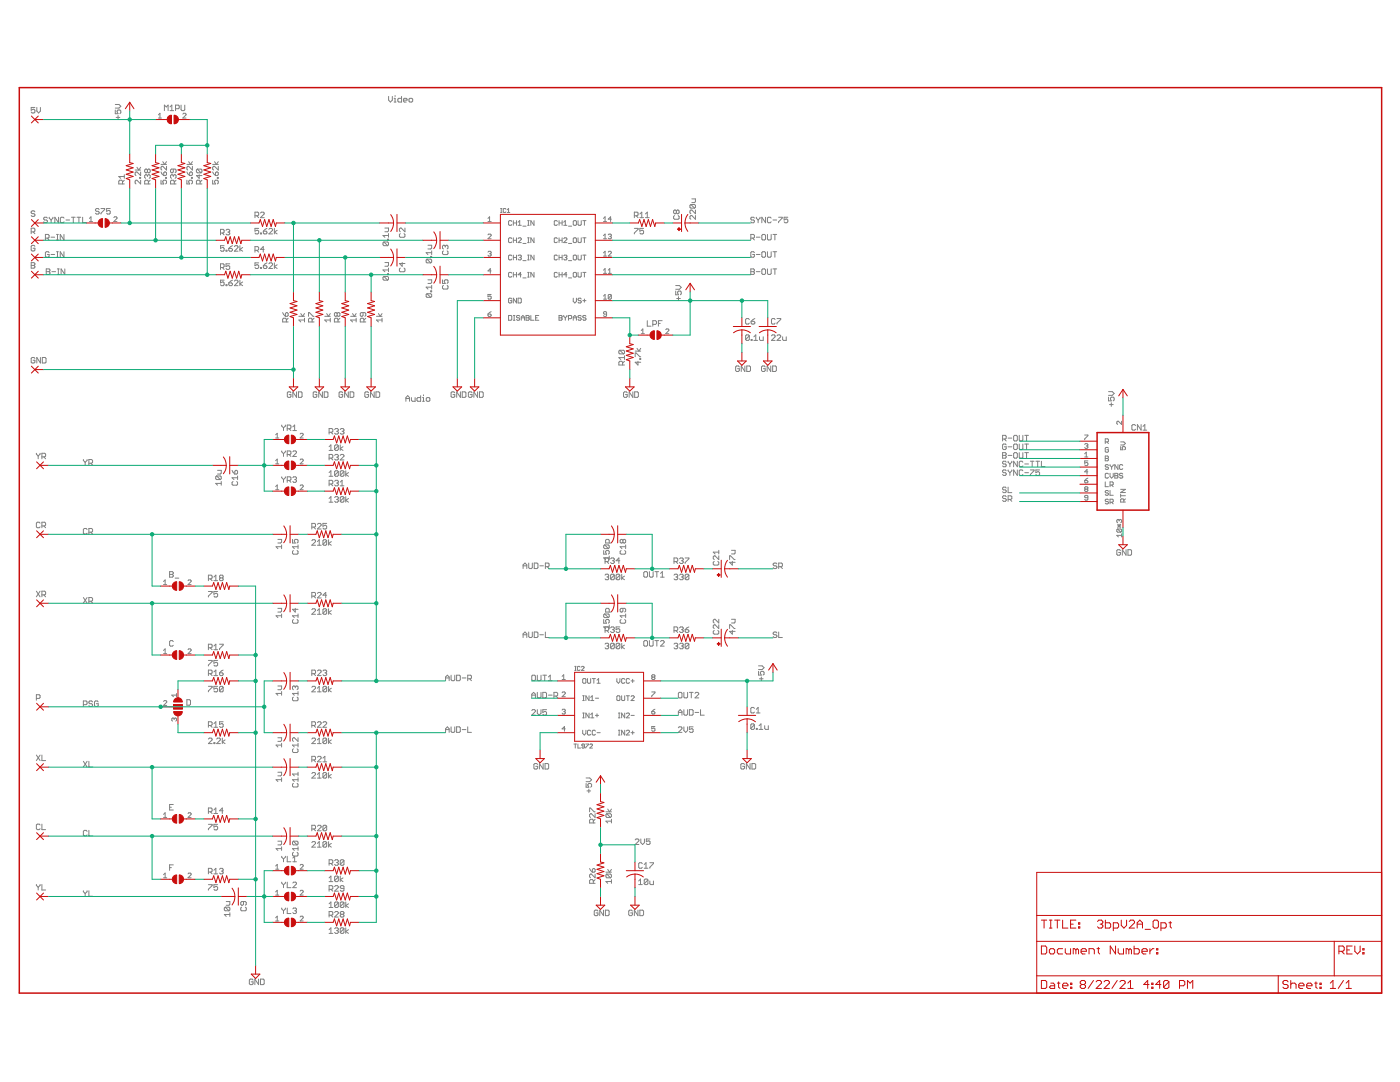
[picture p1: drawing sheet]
<svg xmlns="http://www.w3.org/2000/svg" width="279mm" height="216mm" viewBox="0 0 279 216" stroke-linecap="round" stroke-linejoin="round" font-family="sans-serif">
<g fill="none" stroke="#808080" stroke-width=".2">
<path d="M77.6 19.2v.8l.3 .4 .4-.4v-.8M78.7 19.6h.1v.8M78.8 19.1v.1M80.1 19.2v1.2h-.5l-.2-.2v-.4l.2-.2h.5M80.5 20h.7l-.1-.4h-.4l-.2 .2v.4l.2 .2h.4M81.6 19.8l.2-.2h.4l.2 .2v.4l-.2 .2h-.4l-.2-.2zM7 21.4h-.8v.6l.4-.2 .4 .2v.4l-.2 .1h-.4l-.2-.1M7.3 21.4v.8l.4 .3 .4-.3v-.8M23 21.9v.8h.6l-.2-.6 .2-.2h.3l.2 .2v.4l-.2 .2M23 20.8h.7l.4 .4-.4 .4h-.7M23.2 23.4h.7M23.6 23.1v.7"/>
<path d="M24.4 36.7v-.5l-.1-.2h-.4l-.2 .2v.5h1.1M24.8 36l-.4 .3M24.8 35.2h-1.1l.4 .4M24.8 34.9v.7M27 33.9h1.1M27.3 33.4l.4 .5 .4-.5M27.9 35.4h.2v.2h-.2zM28.1 34.3v.7l-.8-.7-.3 .2v.4l.1 .1M28.1 36v.7l-.8-.7-.3 .2v.3l.1 .2M29.4 33.9l.2-.2 .4 .2v.4l-.2 .2-.4-.2M29.4 33.9l-.2-.2-.3 .2v.4l.2 .2 .3-.2M29.4 35l-.2-.1-.3 .1v.4l.2 .2"/>
<path d="M29.4 35l.2-.1 .4 .1v.4l-.2 .2M29.4 33.9v.4M29.4 35v.2M29.6 36.7v-.5l-.2-.2h-.3l-.2 .2v.5h1.1M30 36l-.4 .3M31.6 23.6h.6M31.6 22.9l.3-.3v1M32.1 36v.7h.6l-.2-.5 .2-.2h.3l.2 .2v.3l-.2 .2M32.1 34.3l.6 .7M32.1 32.8h1.1M32.5 32.3l.4 .5 .3-.5M32.7 34.5l.3-.2 .2 .2v.4l-.2 .1h-.3z"/>
<path d="M32.8 22.1v-1.1l.4 .3 .3-.3v1.1M33 35.4h.2v.2h-.2zM33.2 33.2v.7l-.7-.7-.4 .2v.3l.2 .2M33.9 21.3l.4-.3v1.1M33.9 22.1h.7M34.6 35l-.2-.1-.4 .1v.4l.2 .2M34.6 35l.2-.1 .3 .1v.4l-.2 .2M34.6 33.7v.6l-.2 .2-.4-.2v-.4l.2-.2h.7l.2 .2v.4l-.2 .2M34.6 35v.2M34.8 36.7v-.5l-.2-.2h-.4l-.2 .2v.5h1.1M35 21.7h.6l.2-.2v-.4l-.2-.1h-.6v1.1M35.1 36l-.3 .3"/>
<path d="M36.1 21v.9l.2 .2h.4l.2-.2v-.9M36.5 22.8l.1-.2h.4l.1 .2-.6 .8h.6M37.3 36v.7h.5l-.1-.5 .1-.2h.4l.2 .2v.3l-.2 .2M37.3 32.8h1.1M37.3 34.3l.5 .7M37.7 32.3l.3 .5 .4-.5M37.8 34.5l.4-.2 .2 .2v.4l-.2 .1h-.4zM38.2 35.4h.2v.2h-.2zM38.4 33.2v.7l-.7-.7-.4 .2v.3l.2 .2M39.4 33.7h.7l.2 .2v.4l-.2 .2M39.4 33.7l-.2 .2v.4l.2 .2h.7M39.4 33.7l.7 .8"/>
<path d="M39.8 34.9v.7l-.6-.6h1.1M39.9 36.7v-.5l-.1-.2h-.4l-.2 .2v.5h1.1M40.3 36l-.4 .3M42.4 36v.7h.6l-.2-.5 .2-.2h.4l.2 .2v.3l-.2 .2M42.4 32.8h1.2M42.4 34.3l.6 .7M42.8 32.3l.4 .5 .4-.5M43 34.5l.4-.2 .2 .2v.4l-.2 .1h-.4zM43.4 35.4h.2v.2h-.2zM43.6 33.2v.7l-.8-.7-.4 .2v.3l.2 .2M78.7 20.4h.3M138.1 39.7h.7v.5l-.2 .2h-.5"/>
<path d="M6.2 46.3h.6l.2-.2v-.4l-.2-.2h-.6v1.1M6.2 52.4h.6l.2 .2-.2 .4 .2 .3-.2 .2h-.6zM6.2 53h.6M6.6 46.3l.4 .3M7 49.1l-.2-.1h-.4l-.2 .1v.8l.2 .2h.4l.2-.2v-.4h-.4M7 42.3l-.2-.2h-.4l-.2 .4 .2 .1h.4l.2 .4-.2 .2h-.4l-.2-.2M9.1 47.5h.5l.2-.2v-.3l-.2-.2h-.5v1.1M9.2 53.7h.6l.2 .1-.2 .4 .2 .4-.2 .2h-.6zM9.2 54.2h.6M9.4 47.5l.4 .4M9.5 43.5l-.2-.2h-.4l-.2 .2 .2 .4h.4l.2 .2-.2 .3h-.4l-.2-.1M9.8 50.4l-.2-.2h-.4l-.1 .2v.7l.1 .2h.4l.2-.2v-.3h-.4"/>
<path d="M9.8 43.3l.4 .6M10.2 47.3h.7M10.2 50.8h.7M10.2 43.9v.5M10.4 54.2h.7M10.6 43.3l-.4 .6M11.3 47.9h.3M11.3 51.3h.3M11.3 46.8h.3M11.3 50.2h.3M11.5 54.8h.3M11.5 53.7h.3"/>
<path d="M11.5 46.8v1.1M11.5 50.2v1.1M11.6 53.7v1.1M11.7 43.3v1.1l-.8-1.1v1.1M12.8 46.8v1.1l-.8-1.1v1.1M12.8 50.2v1.1l-.8-1.1v1.1M12.8 43.5l-.2-.2h-.4l-.2 .2v.8l.2 .1h.4l.2-.1M12.9 53.7v1.1l-.7-1.1v1.1M13.2 43.9h.7M14.3 43.3h.7M14.6 43.3v1.1M15.4 43.3h.7"/>
<path d="M15.7 43.3v1.1M16.5 43.3v1.1h.7M17.8 44.2h.7M17.8 43.6l.4-.3v.9M19.8 41.8l-.2-.2h-.4l-.2 .4 .2 .2h.4l.2 .3-.2 .2h-.4l-.2-.2M20.2 41.6h.7v.2l-.7 .7v.2M22 41.6h-.7v.6l.5-.2 .2 .2v.3l-.2 .2h-.4l-.1-.2M22.7 43.4l.2-.1 .4 .1v.2l-.6 .6h.6M44 46.5h.6l.1-.2v-.3l-.1-.2h-.6v1.1M44 53.4h.6l.1-.2v-.4l-.1-.2h-.6v1.2M44.4 46.5l.3 .4M44.4 53.4l.3 .4"/>
<path d="M44.7 55.9h-.7v.6l.4-.2 .3 .2v.3l-.1 .2h-.4l-.2-.2M44.7 49h-.7v.6l.4-.2 .3 .2v.3l-.1 .2h-.4l-.2-.2M45.1 49.9h.2v.2h-.2zM45.1 56.8h.2v.2h-.2zM45.1 46l.2-.2h.4l.1 .2-.1 .3M45.5 46.3h.2M45.7 49.6h.5l.2 .3-.2 .2h-.4l-.1-.2zM45.7 56.5h.5l.2 .3-.2 .2h-.4l-.1-.2zM45.7 46.3l.1 .2-.1 .4h-.4l-.2-.2M45.8 52.6h-.7v.6l.6-.2 .1 .2v.4l-.1 .2h-.4l-.2-.2M46.4 49l-.7 .6M46.4 55.9l-.7 .6"/>
<path d="M46.8 49.2l.1-.2h.4l.2 .2v.2l-.7 .7h.7M46.8 56.1l.1-.2h.4l.2 .2v.2l-.7 .7h.7M47.9 49v1.1M47.9 55.9v1.1M48.4 49.4l-.5 .4 .5 .3M48.4 56.3l-.5 .3 .5 .4M50.9 43.1h.5l.2-.2v-.4l-.2-.2h-.5v1.1M50.9 50h.5l.2-.2v-.4l-.2-.2h-.5v1.1M51.2 43.1l.4 .3M51.2 50l.4 .3M51.6 45.6h-.7v.5l.3-.1 .4 .1v.4l-.2 .2h-.3l-.2-.2M51.6 52.5h-.7v.5l.3-.2 .4 .2v.4l-.2 .2h-.3l-.2-.2"/>
<path d="M52 46.5h.2v.2h-.2zM52 53.4h.2v.2h-.2zM52 42.5l.2-.2h.3l.2 .2v.2l-.7 .7h.7M52.6 46.1h.5l.2 .4-.2 .2h-.4l-.1-.2zM52.6 53h.5l.2 .4-.2 .2h-.4l-.1-.2zM52.7 49.8h-.7l.5-.6v1.1M53.3 45.6l-.7 .5M53.3 52.5l-.7 .5M53.7 45.8l.1-.2h.4l.2 .2v.2l-.7 .7h.7M53.7 52.6l.1-.1h.4l.2 .1v.2l-.7 .8h.7M54.8 45.6v1.1M54.8 52.5v1.1"/>
<path d="M55.3 46l-.5 .3 .5 .4M55.3 52.8l-.5 .4 .5 .4M76.6 48.3h.8l.1 .2v.3l-.1 .2M76.6 55.2h.8l.1 .2v.3l-.1 .2M76.6 48.3l-.2 .2v.3l.2 .2h.8M76.6 55.2l-.2 .2v.3l.2 .2h.8M76.6 48.3l.8 .7M76.6 55.2l.8 .7M76.8 45.5h.7v.6l-.1 .1h-.6M76.8 52.4h.7v.5l-.1 .2h-.6M77.4 47.7h.1v.2h-.1zM77.4 54.6h.1v.2h-.1z"/>
<path d="M77.5 46.6v.7M77.5 53.5v.7M77.5 47h-1.1l.4 .3M77.5 53.9h-1.1l.4 .3M79.9 46.6l-.2 .2v.4l.2 .1h.7l.2-.1v-.4l-.2-.2M79.9 53.5l-.2 .2v.4l.2 .1h.7l.2-.1v-.4l-.2-.2M80.3 52.4v.7l-.6-.5h1.1M80.8 45.5v.7l-.7-.7h-.2l-.2 .2v.4l.2 .1M85.2 51.7l-.2 .2v.4l.2 .2h.8M85.2 58.6l-.2 .2v.4l.2 .1h.8M85.2 51.7h.8l.1 .2v.4l-.1 .2M85.2 58.6h.8l.1 .2v.4l-.1 .1"/>
<path d="M85.2 51.7l.8 .8M85.2 58.6l.8 .7M85.4 48.9h.7v.6l-.1 .2h-.6M85.4 55.8h.7v.6l-.1 .2h-.6M86 51.2h.1v.2h-.1zM86 58h.1v.2h-.1zM86.1 50.1v.7M86.1 56.9v.8M86.1 50.4h-1.1l.4 .4M86.1 57.3h-1.1l.4 .4M88.3 55.8v.8h.6l-.2-.6 .2-.2h.3l.2 .2v.4l-.2 .2M88.5 50.1l-.2 .1v.4l.2 .2h.7l.2-.2v-.4l-.2-.1"/>
<path d="M88.5 56.9l-.2 .2v.4l.2 .2h.7l.2-.2v-.4l-.2-.2M88.9 49.1l-.2-.2-.4 .2v.4l.2 .2M88.9 49.1l.1-.2 .4 .2v.4l-.2 .2M88.9 49.1v.2M97.4 50.3l.1-.2h.4l.1 .2-.1 .3M97.4 43.6l.3-.3v.9M97.4 44.2h.6M97.4 46.9l.1-.2 .5 .2-.6 .7h.6M97.7 50.6h.2M97.9 50.6l.1 .2-.1 .3h-.4l-.1-.2M98 58.8h-.6v.4l.3-.1 .3 .1v.3l-.1 .2-.5-.2M98 54.1h-.6l.5-.5v.9"/>
<path d="M99.9 42.4h.3M99.9 41.6h.3M100 41.6v.8M101 41.7l-.2-.1-.4 .1v.6l.2 .1 .4-.1M101.2 41.9l.3-.3v.8M101.2 42.4h.5M102.1 44.2l-.1-.2-.5 .2v.6l.2 .2 .4-.2M102.1 47.6l-.1-.1h-.3l-.2 .1v.7l.2 .1 .4-.1M102.1 51.1l-.1-.2-.5 .2v.6l.2 .2h.3l.1-.2M102.1 54.5l-.1-.1-.5 .1v.6l.2 .2 .4-.2M102.1 59.7l-.1-.2h-.3l-.2 .2v.6l.5 .2 .1-.5h-.3M102.4 44v1"/>
<path d="M102.4 47.5v.9M102.4 50.9v1M102.4 54.4v.9M102.4 44.5h.7M102.4 47.9h.7M102.4 54.8h.7M102.4 51.4h.7M103.1 59.5v1l-.7-1v1M103.1 44v1M103.1 47.5v.9M103.1 50.9v1M103.1 54.4v.9"/>
<path d="M103.4 45h.6M103.4 44.3l.3-.3v1M103.4 47.6l.2-.1h.3l.1 .1-.6 .8h.6M103.4 51.1l.5-.2 .1 .2-.1 .3M103.4 59.5h.5l.1 .2v.6l-.1 .2h-.5zM103.7 51.4h.2M103.9 51.4l.1 .1-.1 .4h-.3l-.2-.2M104 54.8h-.6l.5-.4v.9M104.4 45.1h.6M104.4 48.6h.6M104.4 55.5h.6M104.4 52h.6"/>
<path d="M105.3 44h.3M105.3 45h.3M105.3 47.5h.3M105.3 48.4h.3M105.3 54.4h.3M105.3 55.3h.3M105.3 50.9h.3M105.3 51.9h.3M105.5 44v1M105.5 47.5v.9M105.5 50.9v1M105.5 54.4v.9"/>
<path d="M106.6 44v1l-.7-1v1M106.6 47.5v.9l-.7-.9v.9M106.6 50.9v1l-.7-1v1M106.6 54.4v.9l-.7-.9v.9M111.2 54.5l-.1-.1-.5 .1v.6l.2 .2 .4-.2M111.2 51.1l-.1-.2-.5 .2v.6l.2 .2h.3l.1-.2M111.2 44.2l-.1-.2-.5 .2v.6l.2 .2 .4-.2M111.2 47.6l-.1-.1h-.3l-.2 .1v.7l.2 .1 .4-.1M111.6 44.5h.6M111.6 47.9h.6M111.6 44v1M111.6 47.5v.9"/>
<path d="M111.6 50.9v1M111.6 54.4v.9M111.6 54.8h.6M111.6 51.4h.6M112.2 44v1M112.2 47.5v.9M112.2 50.9v1M112.2 54.4v.9M112.5 45h.6M112.5 47.6l.2-.1h.3l.1 .1-.6 .8h.6M112.5 51.1l.5-.2 .1 .2-.1 .3M112.5 44.3l.3-.3v1"/>
<path d="M112.8 51.4h.2M113 51.4l.1 .1-.1 .4h-.3l-.2-.2M113.1 54.8h-.6l.5-.4v.9M113.5 45.1h.6M113.5 48.6h.6M113.5 55.5h.6M113.5 52h.6M114.4 44.2l.2-.2 .4 .2v.6l-.1 .2-.5-.2zM114.4 51.1l.2-.2 .4 .2v.6l-.1 .2h-.3l-.2-.2zM114.4 54.5l.2-.1 .4 .1v.6l-.1 .2-.5-.2zM114.4 59.5v.6l.3 .4 .3-.4v-.6M114.6 47.5h.3l.1 .1v.7l-.1 .1-.5-.1v-.7z"/>
<path d="M115.4 44v.8l.1 .2 .5-.2v-.8M115.4 47.5v.8l.1 .1 .5-.1v-.8M115.4 50.9v.8l.1 .2h.3l.2-.2v-.8M115.4 54.4v.7l.1 .2 .5-.2v-.7M116 59.7l-.2-.2h-.3l-.1 .3 .1 .2h.3l.2 .3-.2 .2-.4-.2M116.3 44h.6M116.3 47.5h.6M116.3 54.4h.6M116.3 50.9h.6M116.3 60h.6M116.6 44v1M116.6 47.5v.9"/>
<path d="M116.6 50.9v1M116.6 54.4v.9M116.6 59.7v.6M120.4 43.6l.4-.3v.9M120.4 47l.4-.3v.9M120.4 50.5l.4-.4v1M120.4 53.9l.4-.3v.9M120.4 59.1l.4-.3v.9M120.4 44.2h.7M120.4 47.6h.7M120.4 54.5h.7M120.4 51.1h.7"/>
<path d="M120.4 59.7h.7M121.4 50.3l.1-.2h.4l.1 .2-.6 .8h.6M121.4 46.9l.5-.2 .1 .2-.1 .3M121.4 54.5h.6M121.4 53.9l.3-.3v.9M121.7 47.2h.2M121.9 47.2l.1 .1-.1 .3-.5-.1M122 43.7h-.6l.5-.4v.9M122 58.9v.6l-.1 .2-.5-.2M122 58.9l-.1-.1-.5 .1v.6M122 58.9l-.6 .6M126.6 45.6h.7v.2l-.7 .7v.2"/>
<path d="M126.6 43.1h.5l.2-.2v-.4l-.2-.2h-.5v1.1M127 43.1l.3 .3M127.7 43.4h.7M127.7 42.7l.4-.4v1.1M128.4 45.6h-.7v.5l.4-.1 .3 .1v.4l-.2 .2h-.3l-.2-.2M128.8 43.4h.8M128.8 42.7l.4-.4v1.1M134.6 43l-.2 .2v.4l.2 .2h.7l.2-.2v-.4l-.2-.2M134.9 57h.7l.4 .3-.4 .4h-.7M134.9 58.1v.7h.5l-.2-.5 .2-.2h.4l.2 .2v.3l-.2 .2M135 42.1l-.2-.2-.4 .2v.4l.2 .2 .4-.2M135 42.1l.2-.2 .3 .2v.4l-.2 .2-.3-.2"/>
<path d="M135 42.1v.4M135 59.6h.8M135.4 59.2v.7M137.9 40.8h.7l.2 .2v.4l-.2 .1M137.9 40.8l-.2 .2v.4l.2 .1h.7M137.9 40.8l.7 .7M138.8 41.9v.8l-.7-.8-.4 .2v.4l.2 .2M138.8 43v.8l-.7-.8h-.2l-.2 .2v.4l.2 .2M149.8 47.5h.6l.2-.2v-.3l-.2-.2h-.6v1.1M149.8 53.7h.6l.2 .1-.2 .4 .2 .4-.2 .2h-.6zM149.8 54.2h.6M150.2 47.5l.4 .4"/>
<path d="M150.6 43.5l-.2-.2h-.4l-.2 .2 .2 .4h.4l.2 .2-.2 .3h-.4l-.2-.1M150.6 50.4l-.2-.2h-.4l-.2 .2v.7l.2 .2h.4l.2-.2v-.3h-.4M150.9 43.3l.4 .6M150.9 47.3h.8M150.9 50.8h.8M150.9 54.2h.8M151.3 43.9v.5M151.7 43.3l-.4 .6M152 47l.2-.2h.4l.2 .2v.7l-.2 .2h-.4l-.2-.2zM152 50.4l.2-.2h.4l.2 .2v.7l-.2 .2h-.4l-.2-.2zM152 53.8l.2-.1h.4l.2 .1v.8l-.2 .2h-.4l-.2-.2zM152.8 43.3v1.1l-.8-1.1v1.1"/>
<path d="M153.2 46.8v.9l.1 .2h.4l.2-.2v-.9M153.2 50.2v.9l.1 .2h.4l.2-.2v-.9M153.2 53.7v.9l.1 .2h.4l.2-.2v-.9M153.9 43.5l-.2-.2h-.4l-.1 .2v.8l.1 .1h.4l.2-.1M154.3 43.9h.7M154.3 46.8h.7M154.3 50.2h.7M154.3 53.7h.7M154.6 46.8v1.1M154.6 50.2v1.1M154.6 53.7v1.1M155.4 43.3h.7v.2l-.7 .8v.1"/>
<path d="M157.2 43.3h-.7v.6l.3-.2 .4 .2v.4l-.2 .1h-.3l-.2-.1M7 71.5l-.2-.2h-.4l-.2 .2v.8l.2 .1h.4l.2-.1v-.4h-.4M8.1 71.3v1.1l-.8-1.1v1.1M8.4 71.3h.6l.2 .2v.8l-.2 .1h-.6zM56.4 62.4l.6 .7M57 62.6l.3-.2 .2 .2v.3l-.2 .2h-.3zM57.1 64.2v-.5l-.1-.2h-.4l-.2 .2v.5h1.1M57.5 63.5l-.4 .4M58.1 78.4l-.2-.2h-.4l-.2 .2v.7l.2 .2h.4l.2-.2v-.4h-.4M59.2 78.2v1.1l-.8-1.1v1.1M59.6 78.2h.5l.2 .2v.7l-.2 .2h-.5zM59.6 63.1h1.2"/>
<path d="M60 62.6l.4 .5 .4-.5M60.8 63.9h-1.2l.4 .3M60.8 63.5v.7M61.6 63.1v-.7h.1l.8 .7h.2M62.3 64.2v-.5l-.2-.2h-.4l-.1 .2v.5h1.1M62.7 63.5l-.4 .4M63.2 78.4l-.1-.2h-.4l-.2 .2v.7l.2 .2h.4l.1-.2v-.4h-.3M64.3 78.2v1.1l-.7-1.1v1.1M64.7 78.2h.6l.1 .2v.7l-.1 .2h-.6zM64.8 63.1h1.1M65.2 62.6l.4 .5 .3-.5M65.9 63.9h-1.1l.4 .3"/>
<path d="M65.9 63.5v.7M67.3 62.6l-.2-.2-.4 .2v.3l.2 .2 .4-.2M67.3 62.6l.2-.2 .3 .2v.3l-.2 .2-.3-.2M67.3 62.6v.3M67.5 64.2v-.5l-.2-.2h-.4l-.2 .2v.5h1.1M67.8 63.5l-.3 .4M68.4 78.4l-.2-.2h-.4l-.1 .2v.7l.1 .2h.4l.2-.2v-.4h-.4M69.5 78.2v1.1l-.7-1.1v1.1M69.9 78.2h.5l.2 .2v.7l-.2 .2h-.5zM70 63.1h1.1M70.4 62.6l.3 .5 .4-.5M71.1 63.9h-1.1l.4 .3"/>
<path d="M71.1 63.5v.7M72.5 62.4v.5l-.2 .2-.4-.2v-.3l.2-.2h.7l.2 .2v.3l-.2 .2M72.6 64.2v-.5l-.1-.2h-.4l-.2 .2v.5h1.1M73 63.5l-.4 .4M73.6 78.4l-.2-.2h-.4l-.2 .2v.7l.2 .2h.4l.2-.2v-.4h-.4M74.7 78.2v1.1l-.8-1.1v1.1M75 78.2h.6l.2 .2v.7l-.2 .2h-.6zM75.1 63.1h1.1M75.5 62.6l.4 .5 .3-.5M76.2 63.9h-1.1l.4 .3M76.2 63.5v.7M81 79.5h.7"/>
<path d="M82.1 79.3v.6l.2 .2h.5v-.8M83.9 79v1.1h-.5l-.2-.2v-.4l.2-.2h.5M84.3 79.3h.2v.8M84.5 78.8v.2M85.2 79.3h.4l.2 .2v.4l-.2 .2h-.4l-.1-.2v-.4zM90.8 78.4l-.2-.2h-.4l-.2 .2v.7l.2 .2h.4l.2-.2v-.4h-.4M91.9 78.2v1.1l-.8-1.1v1.1M92.2 78.2h.6l.2 .2v.7l-.2 .2h-.6zM94.2 78.4l-.2-.2h-.3l-.2 .2v.7l.2 .2h.3l.2-.2v-.4h-.4M95.3 78.2v1.1l-.7-1.1v1.1M95.7 78.2h.5l.2 .2v.7l-.2 .2h-.5zM97.4 62.7h.5l.1 .3-.5 .1z"/>
<path d="M98 62.2l-.6 .5M101.5 62.9h.5l.1 .2v.6l-.1 .2h-.5zM102.4 63.9h.4M102.4 62.9h.4M102.6 62.9v1M103.7 63.1l-.1-.2-.5 .2 .2 .3h.3l.1 .2-.1 .3h-.3l-.2-.2M104 63.9v-.6l.4-.4 .3 .4v.6M104 63.4h.7M105 62.9h.5l.1 .2-.1 .3 .1 .3-.1 .2h-.5zM105 63.4h.5M105.9 62.9v1h.7M106.9 63.4h.3"/>
<path d="M107.5 62.9h-.6v1h.6M111.6 62.9h.4l.2 .2-.2 .3 .2 .3-.2 .2h-.4zM111.6 63.4h.4M112.5 62.9l.3 .5M112.8 63.4v.5M113.1 62.9l-.3 .5M113.5 63.6h.4l.2-.5-.2-.2h-.4v1M114.4 63.9v-.6l.3-.4 .3 .4v.6M114.4 63.4h.6M116 63.1l-.2-.2-.4 .2 .1 .3h.3l.2 .2-.2 .3h-.3l-.1-.2M116.9 63.1l-.1-.2-.5 .2 .2 .3h.3l.1 .2-.1 .3h-.3l-.2-.2M121.1 62.7h-.5l-.2-.2 .2-.3h.3l.2 .2v.6l-.2 .1-.5-.1"/>
<path d="M123.7 69.9l-.2 .2v.3l.2 .2h.7M123.7 69.9h.7l.2 .2v.3l-.2 .2M123.7 69.9l.7 .7M124.2 72.8v-.5l-.1-.2h-.4l-.2 .2v.5h1.1M124.6 72.1l-.4 .4M124.6 71.4h-1.1l.4 .3M124.6 71v.7M125.2 78.4l-.2-.2h-.4l-.2 .2v.7l.2 .2h.4l.2-.2v-.4h-.4M126.3 78.2v1.1l-.7-1.1v1.1M126.7 78.2h.5l.2 .2v.7l-.2 .2h-.5zM126.8 71.2v-.8h.2l.7 .8h.2M126.8 70.1h1.1"/>
<path d="M127.1 69.5l.4 .6 .4-.6M127.3 72.1v.7l-.5-.5h1.1M127.7 71.5h.2v.2h-.2zM128 66.6h.6M128 66l.3-.4v1M129.2 64v1.1h.7M130.3 64.7h.5l.2-.2v-.3l-.2-.2h-.5v1.1M131.4 64.5h.4M132.1 64h-.7v1.1M132.9 65.8l.1-.2 .5 .2v.2l-.6 .6h.6M147.6 73.2l-.2-.2h-.4l-.2 .2v.7l.2 .2h.4l.2-.2v-.3h-.4M148.7 73v1.1l-.8-1.1v1.1"/>
<path d="M149 73h.6l.2 .2v.7l-.2 .2h-.6zM149.5 67l-.7 .8M149.5 63.8l-.1-.2h-.4l-.2 .2v.7l.2 .2h.4l.1-.2M149.5 67l-.1-.2h-.4l-.2 .2v.8M149.5 67v.8l-.1 .1h-.4l-.2-.1M149.9 67.8h.2v.1h-.2zM149.9 64.1h.6l.1 .4-.1 .2h-.4l-.2-.2zM150.5 67.9h.7M150.5 67.2l.3-.4v1.1M150.6 63.6l-.7 .5M151.6 67.2v.6l.1 .1h.6v-.7M152.7 73.2l-.2-.2h-.3l-.2 .2v.7l.2 .2h.3l.2-.2v-.3h-.3"/>
<path d="M153.8 73v1.1l-.7-1.1v1.1M154 67l.1-.2h.4l.2 .2v.2l-.7 .7h.7M154.2 73h.5l.2 .2v.7l-.2 .2h-.5zM154.7 63.8l-.2-.2h-.4l-.1 .2v.7l.1 .2h.4l.2-.2M155.1 67l.2-.2h.3l.2 .2v.2l-.7 .7h.7M155.1 63.6h.7v.2l-.7 .7v.2M156.2 67.2v.6l.2 .1h.5v-.7M221.2 79.2v.8h.6l-.2-.4 .2-.4h.4l.2 .2v.4l-.2 .2M221.2 78.1h.8l.4 .4-.4 .4h-.8M7.3 90.4l.3 .6M7.6 91v.5M8 90.4l-.4 .6"/>
<path d="M8.4 91.2h.5l.2-.2v-.4l-.2-.2h-.5v1.1M8.7 91.2l.4 .3M16.6 91.7v.2l.4 .3M17 92.2v.6M17.4 91.7v.2l-.4 .3M17.7 92.4h.6l.2-.2v-.3l-.2-.2h-.6v1.1M18.1 92.4l.4 .4M43.2 95h.8l.2 .1v.4l-.2 .2M43.2 95l-.1 .1v.4l.1 .2h.8M43.2 95l.8 .7M43.4 93.9h.8v.5l-.2 .2h-.6M44.2 96.5h-1.1l.3 .3"/>
<path d="M44.2 96.1v.7M46.3 93.9l.6 .7M46.5 96.1l-.2 .2v.3l.2 .2h.7l.2-.2v-.3l-.2-.2M47.1 93.9l.3 .1v.4l-.2 .2h-.3v-.6zM47.4 95v.7M47.4 95.3h-1.1l.4 .4M55 87.4h.6M55 86.8l.3-.3v.9M55 91.9l.3-.3v1M55 97.1l.3-.3v.9M55 92.6h.6M55 97.7h.6"/>
<path d="M56.2 84.8v.2l.4 .4M56.2 90l.4 .5M56.2 95.1l.4 .6M56.6 85.4v.5M56.6 90.5v.6M56.6 95.7v.5M57 84.8v.2l-.4 .4M57 90l-.4 .5M57 95.1l-.4 .6M57.3 85.6h.6l.2-.2v-.4l-.2-.2h-.6v1.1M57.3 90.7h.6l.2-.2v-.4l-.2-.1h-.6v1.1M57.3 95.9h.6l.2-.2v-.4l-.2-.2h-.6v1.1"/>
<path d="M57.7 85.6l.4 .3M57.7 90.7l.4 .4M57.7 95.9l.4 .3M58.4 90.1l.2-.1h.4l.2 .1v.2l-.8 .8h.8M58.4 95.3l.2-.2h.4l.2 .2-.2 .4M58.4 85.2l.4-.4v1.1M58.4 85.9h.8M58.8 95.7h.2M59 95.7l.2 .2-.2 .3h-.4l-.2-.1M59.9 96.9l.1-.1h.4l.1 .1-.6 .8h.6M59.9 86.6l.1-.1 .5 .1-.6 .8h.6M59.9 91.8l.1-.2h.4l.1 .2-.6 .8h.6"/>
<path d="M65.7 89.1l.3-.3v1.1M65.7 94.3l.3-.4v1.1M65.7 99.5l.3-.4v1.1M65.7 95h.7M65.7 96.6h.5l.2-.2v-.4l-.2-.2h-.5v1.1M65.7 89.9h.7M65.7 91.4h.5l.2-.2v-.3l-.2-.2h-.5v1.1M65.7 86.3h.5l.2-.2v-.4l-.2-.2h-.5v1.1M66 96.6l.4 .3M66 91.4l.4 .4M66 86.3l.4 .3M66.8 85.7l.2-.2h.4l.1 .2-.1 .4"/>
<path d="M66.8 90.9l.2-.2h.4l.1 .2-.1 .3M66.8 96l.2-.2h.4l.1 .2-.1 .4M66.8 99.3l.2-.2h.4l.1 .2-.1 .4M67.2 99.7h.2M67.2 96.4h.2M67.2 91.2h.2M67.2 86.1h.2M67.4 86.1l.1 .2-.1 .3h-.4l-.2-.2M67.4 91.2l.1 .2-.1 .4h-.4l-.2-.2M67.4 96.4l.1 .2-.1 .3h-.4l-.2-.1M67.4 99.7l.1 .1-.1 .4h-.4l-.2-.2M67.5 89v.7l-.1 .2h-.4l-.2-.2"/>
<path d="M67.5 94.1v.7l-.1 .2h-.4l-.2-.2M67.5 89l-.1-.2h-.4l-.2 .2v.7M67.5 94.1l-.1-.2h-.4l-.2 .2v.7M67.5 94.1l-.7 .7M67.5 89l-.7 .7M67.9 88.8v1.1M67.9 85.7l.2-.2h.4l.1 .2-.1 .4M67.9 90.9l.2-.2h.4l.1 .2v.1l-.7 .8h.7M67.9 96.9h.7M67.9 96.2l.4-.4v1.1M68.3 86.1h.2M68.5 86.1l.1 .2-.1 .3h-.4l-.2-.2"/>
<path d="M68.5 89.1l-.6 .4 .6 .4M68.6 94.1l-.1-.2h-.4l-.2 .2v.7M68.6 99.3l-.1-.2h-.4l-.2 .2v.7M68.6 94.1v.7l-.1 .2h-.4l-.2-.2M68.6 99.3v.7l-.1 .2h-.4l-.2-.2M68.6 99.3l-.7 .7M68.6 94.1l-.7 .7M69 93.9v1.1M69 99.1v1.1M69.6 99.5l-.6 .3 .6 .4M69.6 94.3l-.6 .4 .6 .3M81 80.1v-.8l.4-.3 .3 .3v.8"/>
<path d="M84.3 80.1h.4M200.1 90.3h.5l.2 .2-.2 .4 .2 .3-.2 .2h-.5zM200.1 87.6h.5l.2-.2v-.3l-.2-.2h-.5v1.1M200.1 90.9h.5M200.4 87.6l.4 .4M200.8 97.4l-.2-.2h-.3l-.2 .4 .2 .1h.3l.2 .4-.2 .2h-.3l-.2-.2M200.8 92.2l-.2-.2h-.3l-.2 .4 .2 .2h.3l.2 .4-.2 .1h-.3l-.2-.1M200.8 88.8l-.2-.2h-.3l-.2 .2v.7l.2 .2h.3l.2-.2v-.3h-.4M200.8 93.9l-.2-.1h-.3l-.2 .1 .2 .4h.3l.2 .2-.2 .4h-.3l-.2-.2M200.8 99.1l-.2-.2h-.3l-.2 .2 .2 .4h.3l.2 .2-.2 .3h-.3l-.2-.2M201.2 99.7h.5l.2-.2v-.4l-.2-.2h-.5v1.1M201.2 97.2v1.1h.7"/>
<path d="M201.2 87.4h.7M201.2 92v.2l.3 .4M201.2 93.8l.3 .5M201.2 90.9h.7M201.2 89.2h.7M201.5 92.6v.5M201.5 94.3v.6M201.5 99.7l.4 .3M201.9 92v.2l-.4 .4M201.9 93.8l-.4 .5M202.3 90.5l.2-.2h.3l.2 .2v.7l-.2 .2h-.3l-.2-.2zM202.3 87.1l.2-.2h.3l.2 .2v.7l-.2 .2h-.3l-.2-.2z"/>
<path d="M202.3 88.8l.2-.2h.3l.2 .2v.7l-.2 .2h-.3l-.2-.2zM203 92v1.1l-.7-1.1v1.1M203 93.8v1.1l-.7-1.1v1.1M203.4 90.3v.9l.2 .2h.4l.1-.2v-.9M203.4 86.9v.9l.2 .2h.4l.1-.2v-.9M203.4 88.6v.9l.2 .2h.4l.1-.2v-.9M204.1 92.2l-.1-.2h-.4l-.2 .2v.8l.2 .1h.4l.1-.1M204.1 93.9l-.1-.1h-.4l-.2 .1v.8l.2 .2h.4l.1-.2M204.5 92.6h.8M204.5 90.3h.8M204.5 88.6h.8M204.5 86.9h.8"/>
<path d="M204.5 94.3h.8M204.9 86.9v1.1M204.9 88.6v1.1M204.9 90.3v1.1M205.6 92h.8M205.6 93.8h.8v.1l-.8 .8v.2M206 92v1.1M206.7 92h.8M207.1 92v1.1M207.5 93.8h-.8v.5l.4-.2 .4 .2v.4l-.2 .2h-.4l-.2-.2M207.8 92v1.1h.8M216.5 86.8h.6l-.6 1"/>
<path d="M216.5 91.2h.6M216.5 90.6l.3-.4v1M216.5 88.7l.1-.2h.3l.2 .2-.2 .3M216.5 95.9h.4l.2 .3-.5 .2zM216.6 97.6l-.1-.2 .1-.3 .5 .2-.2 .3M216.6 97.6l-.1 .1 .1 .4 .5-.2-.2-.3M216.6 97.6h.3M216.8 89h.1M216.9 89l.2 .2-.2 .3h-.3l-.1-.2M217.1 92h-.6v.4l.3-.1 .3 .1v.4l-.2 .1-.4-.1M217.1 99.3h-.5l-.1-.1 .1-.4 .5 .2v.6l-.2 .2h-.3l-.1-.2M217.1 94.1h-.6l.4-.4v.9"/>
<path d="M217.1 95.4l-.6 .5M220.6 88.2h.5l.1-.5-.1-.1h-.5v.9M220.6 91h.5l.1 .2-.1 .3 .1 .3-.1 .1h-.5zM220.6 96.2v.9h.6M220.6 91.5h.5M220.9 88.2l.3 .3M221.2 89.4l-.1-.1-.5 .1v.7l.1 .1h.4l.1-.5h-.3M221.2 92.9l-.1-.2h-.4l-.1 .3 .1 .2h.4l.1 .3-.1 .2-.5-.2M221.2 98l-.1-.1h-.4l-.1 .3 .1 .2h.4l.1 .3-.1 .1-.5-.1M221.2 99.8l-.1-.2-.5 .2 .1 .3 .5 .1-.1 .3-.5-.1M221.2 94.6l-.1-.2-.5 .2v.6l.1 .2h.4l.1-.2M221.4 80.7h.8"/>
<path d="M221.5 96.8h.5l.2-.2v-.3l-.2-.1h-.5v.9M221.5 92.7l.3 .5M221.5 94.4v.7l.3 .3 .4-.3v-.7M221.5 97.9v.9h.7M221.8 80.4v.7M221.8 93.2v.5M221.8 96.8l.4 .3M222.2 92.7l-.4 .5M222.5 94.4h.4l.2 .2-.2 .3 .2 .3-.2 .2h-.4zM222.5 94.9h.4M223.1 92.7v1l-.6-1v1M223.6 89.1v.6h.5l-.1-.3 .1-.3h.3l.2 .2v.3l-.2 .1"/>
<path d="M223.6 98.6v.6M223.6 88.2h.7l.3 .3-.3 .3h-.7M223.6 98.9h1M223.6 97.6h1l-1 .7h1M223.8 84.1v.6l-.6-.6-.3 .1v.3l.2 .2M224.1 94.6l-.2-.2-.5 .2 .2 .3h.3l.2 .2-.2 .3h-.3l-.2-.2M224.1 92.9l-.2-.2h-.3l-.2 .2v.6l.2 .2 .5-.2M224.6 99.5l-.3 .4M226.6 84.9l-.2-.2h-.3l-.2 .2v.7l.2 .2h.3l.2-.2M227.7 84.7v1.1l-.7-1.1v1.1M228.1 85.8h.8M228.1 85.1l.4-.4v1.1"/>
<path d="M7.3 118l.7 1.1M8 104.4l-.2-.2h-.3l-.2 .2v.7l.2 .2h.3l.2-.2M8 118l-.7 1.1M8.4 104.9h.5l.2-.1v-.4l-.2-.2h-.5v1.1M8.4 118.7h.5l.2-.2v-.3l-.2-.2h-.5v1.1M8.7 104.9l.4 .4M8.7 118.7l.4 .4M16.6 119.2l.8 1.1M17.4 105.6l-.2-.1h-.4l-.2 .1v.8l.2 .2h.4l.2-.2M17.4 119.2l-.8 1.1M17.7 120h.6l.2-.2v-.4l-.2-.2h-.6v1.1M17.7 106.2h.6l.2-.2v-.4l-.2-.1h-.6v1.1"/>
<path d="M18.1 106.2l.4 .4M18.1 120l.4 .3M32.6 116.6h.7M32.6 116l.4-.3v.9M33.8 114.1h.6l.2 .2-.2 .3 .2 .4-.2 .2h-.6zM33.8 114.6h.6M34.9 115.4h.8M37.5 115.9l.2-.2 .4 .2v.1l-.6 .6h.6M41.6 115.5h.5l.2-.2v-.3l-.2-.2h-.5v1.1M41.6 118h.7v.2l-.7 .7v.2M42 115.5l.3 .4M42.7 115.1l.4-.3v1.1"/>
<path d="M42.7 115.9h.7M43.4 118h-.7v.6l.5-.2 .2 .2v.3l-.2 .2h-.3l-.2-.2M44 115.3l-.2-.2 .2-.3h.4l.1 .2-.1 .3M44 115.3l-.2 .2 .2 .4h.4l.1-.2-.1-.4M44 115.3h.4M55.5 107.6h.7v.6l-.2 .2h-.5M56.2 108.7v.8M56.2 109.1h-1.1l.4 .4M58.4 107.6v.8h.5l-.2-.4 .2-.4h.4l.2 .2v.4l-.2 .2M58.5 109.9l-.1 .1v.4l.1 .2h.8l.2-.2v-.4l-.2-.1M59.5 109.1h-1.1l.3 .4M59.5 108.7v.8"/>
<path d="M62.2 105.2h.6l.2-.2v-.4l-.2-.2h-.6v1.2M62.2 107.9l.2-.2h.4l.2 .2v.2l-.8 .7h.8M62.2 119h.6l.2-.2v-.4l-.2-.2h-.6v1.1M62.6 119l.4 .3M62.6 105.2l.4 .4M63.4 108.1l.3-.4v1.1M63.4 108.8h.7M63.4 104.6l.1-.2h.4l.2 .2v.2l-.7 .8h.7M63.4 118.4l.1-.2h.4l.2 .2v.2l-.7 .7h.7M65.2 107.9l-.7 .7M65.2 104.4h-.7v.6l.3-.2 .4 .2v.4l-.2 .2h-.4l-.1-.2M65.2 107.9l-.2-.2h-.4l-.1 .2v.7"/>
<path d="M65.2 107.9v.7l-.2 .2h-.4l-.1-.2M65.2 118.8h-.7l.5-.6v1.1M65.6 107.7v1.1M65.7 100.2h.7M66.1 108.1l-.5 .3 .5 .4M104.4 112.9h.7M104.4 113.5v-.8l.4-.3 .3 .3v.8M105.5 112.4v.9l.2 .2h.4l.1-.2v-.9M106.6 112.4h.6l.2 .1v.8l-.2 .2h-.6zM107.7 112.9h.8M108.8 113.1h.6l.2-.2v-.4l-.2-.1h-.6v1.1M109.2 113.1l.4 .4"/>
<path d="M120.5 109.9v.7h.5l-.1-.6 .1-.1h.4l.2 .1v.4l-.2 .2M120.7 108.7h.7l.2 .2v.4l-.2 .2M120.7 108.7l-.2 .2v.4l.2 .2h.7M120.7 108.7l.7 .8M120.8 114.8l.1-.2h.4l.2 .2-.2 .3M120.8 112.1h.5l.2-.2v-.4l-.2-.2h-.5v1.1M121.1 115.1h.2M121.1 112.1l.4 .3M121.3 115.1l.2 .2-.2 .4h-.4l-.1-.2M121.6 108.4v-.6l-.2-.2h-.4l-.1 .2v.6h1.1M121.6 111.3h-1.1l.4 .4M121.6 111v.7"/>
<path d="M121.9 111.5l.1-.2h.4l.2 .2-.2 .4M122.2 111.9h.2M122.4 111.9l.2 .2-.2 .3h-.4l-.1-.2M122.6 114.8l-.2-.2h-.4l-.1 .2v.7M122.6 114.8v.7l-.2 .2h-.4l-.1-.2M122.6 114.8l-.7 .7M123.7 114.8l-.2-.2h-.4l-.1 .2v.7M123.7 114.8v.7l-.2 .2h-.4l-.1-.2M123.7 114.8l-.7 .7M123.7 111.9h-.7l.5-.6v1.1M124 109.9l-.2 .1v.4l.2 .2h.7l.2-.2v-.4l-.2-.1M124.1 114.6v1.1"/>
<path d="M124.3 107.8l-.2-.2-.3 .2v.4l.2 .2 .3-.2M124.3 107.8l.2-.2 .4 .2v.4l-.2 .2-.4-.2M124.3 107.8v.4M124.6 115l-.5 .3 .5 .4M124.9 109.1h-1.1l.3 .4M124.9 108.7v.8M128.7 114.1h.4l.1 .2v.7l-.1 .2h-.4l-.2-.2v-.7zM129.6 114.1v.9l.2 .2h.4l.1-.2v-.9M130.7 114.1h.7M131.1 114.1v1.1M131.8 114.4l.4-.3v1.1M131.8 115.2h.7"/>
<path d="M134.5 114.8l.2-.2h.4l.2 .2-.2 .3M134.5 112.1h.6l.2-.2v-.4l-.2-.2h-.6v1.1M134.9 115.1h.2M134.9 112.1l.4 .3M135.1 115.1l.2 .2-.2 .4h-.4l-.2-.2M135.6 114.8l.2-.2h.4l.2 .2-.2 .3M135.6 111.5l.2-.2h.4l.2 .2-.2 .4M136 115.1h.2M136 111.9h.2M136.2 115.1l.2 .2-.2 .4h-.4l-.2-.2M136.2 111.9l.2 .2-.2 .3h-.4l-.2-.2M136.7 111.3h.8v.2l-.8 .7v.2"/>
<path d="M137.5 114.8l-.2-.2h-.4l-.2 .2v.7M137.5 114.8v.7l-.2 .2h-.4l-.2-.2M137.5 114.8l-.8 .7M142.5 112l-.2 .2v.4l.2 .2h.8l.1-.2v-.4l-.1-.2M143.4 110.9v.8l-.7-.8-.4 .2v.4l.2 .2M143.4 109.8v.7M143.4 110.2h-1.1l.4 .3M145.6 111.7v-.8h.2l.7 .8h.2M146 109.8h.7v.6l-.2 .1h-.5M146.2 112v.8l-.6-.6h1.1M155 112.5l-.1-.1h-.4l-.2 .1 .2 .4h.4l.1 .2-.1 .4h-.4l-.2-.2M155.4 113.1h.6l.1-.2v-.4l-.1-.1h-.6v1.1"/>
<path d="M155.8 113.1l.3 .4M221.5 100.2h.5l.2-.1v-.3l-.2-.2h-.5v.9M221.8 100.2l.4 .3M223.1 105.6l-.2 .1v.3l.2 .2h.6M223.1 105.6h.6l.1 .1v.3l-.1 .2M223.1 105.6l.6 .6M223.1 104.6l.6 .6M223.1 104.9h.6M223.4 103.8l-.2-.1-.3 .1v.3l.2 .2M223.4 103.8l.1-.1 .3 .1v.3l-.1 .2M223.4 103.8v.2M223.4 104.6v.6"/>
<path d="M223.6 109.9l-.2-.2h-.3l-.2 .2v.7l.2 .2h.3l.2-.2v-.4h-.4M223.7 104.6l-.6 .6M223.8 106.5v.6M223.8 106.8h-.9l.3 .3M224.3 100.2v-.5l-.5-.2-.2 .2v.5h1M224.7 109.7v1.1l-.7-1.1v1.1M225.1 109.7h.6l.1 .2v.7l-.1 .2h-.6zM7.3 139.4h.5l.2-.2v-.4l-.2-.2h-.5v1.1M32.6 129.8l.4-.3v.9M32.6 140l.2-.2 .5 .2v.1l-.7 .7h.7M32.6 130.4h.7M34.6 128l-.2-.2h-.4l-.2 .2v.8l.2 .1h.4l.2-.1"/>
<path d="M35.2 138.4v.6M35.2 138.7h-.9l.3 .3M37.3 139.6h.5l.2 .2v.7l-.2 .2h-.5zM37.5 129.6l.2-.1 .4 .1v.2l-.6 .6h.6M41.6 129.3h.5l.2-.2v-.4l-.2-.2h-.5v1.1M41.6 131.8h.7v.2l-.7 .7v.2M41.6 134.4h.5l.2-.1v-.4l-.2-.2h-.5v1.1M41.6 136.9h.7v.2l-.7 .8v.1M42 134.4l.3 .4M42 129.3l.3 .3M42.7 128.9l.4-.4v1.1M42.7 134.1l.4-.4v1.1"/>
<path d="M42.7 134.8h.7M42.7 129.6h.7M43.4 131.8h-.7v.5l.5-.1 .2 .1v.4l-.2 .2h-.3l-.2-.2M43.4 136.9h-.7v.6l.5-.2 .2 .2v.4l-.2 .1h-.3l-.2-.1M43.8 128.5h.7v.2l-.7 .8v.1M43.8 134.3h.6l.1 .3-.1 .2h-.4l-.2-.2zM44.5 137.1l-.1-.2h-.4l-.2 .2v.8M44.5 137.1v.8l-.1 .1h-.4l-.2-.1M44.5 137.1l-.7 .8M44.5 133.7l-.7 .6M55.5 121.4h.7v.5l-.2 .2h-.5M55.5 136.9h.7v.5l-.2 .2h-.5"/>
<path d="M56.2 122.9h-1.1l.4 .3M56.2 122.5v.7M56.2 138v.7M56.2 138.4h-1.1l.4 .3M58.5 123.6l-.1 .2v.4l.1 .2h.8l.2-.2v-.4l-.2-.2M58.5 139.1l-.1 .2v.4l.1 .1h.8l.2-.1v-.4l-.2-.2M58.9 137.1l-.2-.2-.3 .2v.3l.1 .2M58.9 137.1l.2-.2 .4 .2v.3l-.2 .2M58.9 121.4v.7l-.5-.5h1.1M58.9 137.1v.1M59.5 122.9h-1.1l.3 .3M59.5 138.4h-1.1l.3 .3"/>
<path d="M59.5 122.5v.7M59.5 138v.7M62.2 137.1l.2-.2h.4l.2 .2v.2l-.8 .7h.8M62.2 121.6l.2-.1h.4l.2 .1v.2l-.8 .8h.8M62.2 134.4h.6l.2-.1v-.4l-.2-.2h-.6v1.1M62.6 134.4l.4 .4M63.4 138h.7M63.4 121.8l.3-.3v1.1M63.4 137.3l.3-.4v1.1M63.4 122.6h.7M63.4 133.9l.1-.2h.4l.2 .2v.2l-.7 .7h.7M64.5 133.9l.1-.2h.4l.2 .2-.2 .4"/>
<path d="M64.8 134.3h.2M65 134.3l.2 .1-.2 .4h-.4l-.1-.2M65.2 137.1l-.2-.2h-.4l-.1 .2v.8M65.2 137.1v.8l-.2 .1h-.4l-.1-.1M65.2 121.6l-.2-.1h-.4l-.1 .1v.8M65.2 121.6v.8l-.2 .2h-.4l-.1-.2M65.2 137.1l-.7 .8M65.2 121.6l-.7 .8M65.6 121.5v1.1M65.6 136.9v1.1M66.1 137.3l-.5 .4 .5 .3M66.1 121.8l-.5 .4 .5 .4"/>
<path d="M88.9 135.8v-.7l.4-.4 .3 .4v.7M88.9 135.3h.7M90 134.7v.9l.2 .2h.4l.2-.2v-.9M91.1 134.7h.6l.2 .2v.7l-.2 .2h-.6zM92.2 135.3h.8M93.3 135.4h.6l.2-.1v-.4l-.2-.2h-.6v1.1M93.7 135.4l.4 .4M104.4 126.7h.7M104.4 127.2v-.7l.4-.4 .3 .4v.7M105.5 126.1v.9l.2 .2h.4l.1-.2v-.9M106.1 139.3v-.8l.4-.3 .3 .3v.8M106.1 138.7h.7"/>
<path d="M106.3 134.7h.4l.1 .2v.7l-.1 .2h-.4l-.2-.2v-.7zM106.6 126.1h.6l.2 .2v.7l-.2 .2h-.6zM107.2 134.7v.9l.2 .2h.4l.2-.2v-.9M107.2 138.2v.9l.2 .2h.4l.2-.2v-.9M107.7 126.7h.8M108.3 134.7h.8M108.3 138.2h.6l.2 .1v.8l-.2 .2h-.6zM108.7 134.7v1.1M108.8 126.1v1.1h.8M109.5 135.1l.3-.4v1.1M109.5 138.7h.7M109.5 135.8h.7"/>
<path d="M110.6 138.9h.5l.2-.2v-.4l-.2-.1h-.5v1.1M110.9 138.9l.4 .4M112.2 138.2l.1-.1h.3l.2 .1-.6 .8h.6M112.2 135l.3-.4v1M112.2 135.6h.6M114.7 133.8h.3M114.7 133h.3M114.9 133v.8M115.8 133.1l-.2-.1-.4 .1v.5l.2 .2 .4-.2M116 133.1l.2-.1 .4 .1-.6 .7h.6M116.3 135.6l.2-.2 .4 .2v.6l-.1 .1-.5-.1zM116.3 138.8h.3"/>
<path d="M116.3 139.8h.3M116.5 138.8v1M117.2 135.4v.8l.2 .1 .5-.1v-.8M117.6 138.8v1l-.7-1v1M117.9 139.1l.3-.3v1M117.9 139.8h.6M118.2 135.4h.6M118.5 135.4v.9M118.8 139.3h.7M119.1 136.3h.7M119.1 135.7l.4-.3v.9M120.5 123.6v.8h.5l-.1-.4 .1-.4h.4l.2 .2v.4l-.2 .2"/>
<path d="M120.7 122.5h.7l.2 .2v.4l-.2 .1M120.7 122.5l-.2 .2v.4l.2 .1h.7M120.7 122.5l.7 .7M120.8 128.5l.1-.1h.4l.2 .1-.2 .4M120.8 125.1v1.1M121.1 128.9h.2M121.1 125.8l.4 .4M121.3 128.9l.2 .2-.2 .4h-.4l-.1-.2M121.3 125.1l.2 .2v.3l-.2 .2h-.5M121.6 122.1v-.5l-.2-.2h-.4l-.1 .2v.5h1.1M121.6 124.7v.8M121.6 125.1h-1.1l.4 .4"/>
<path d="M121.9 125.3l.1-.2h.4l.2 .2-.2 .3M122.2 125.6h.2M122.4 125.6l.2 .2-.2 .4h-.4l-.1-.2M122.6 128.5l-.2-.1h-.4l-.1 .1v.8M122.6 128.5v.8l-.2 .2h-.4l-.1-.2M122.6 128.5l-.7 .8M123.1 135.4v.6l.3 .3 .3-.3v-.6M123.3 138.8h.3l.1 .2v.6l-.1 .2-.5-.2v-.6zM123.7 125.1h-.7v.5l.3-.1 .4 .1v.4l-.2 .2h-.4l-.1-.2M123.7 128.5l-.2-.1h-.4l-.1 .1v.8M123.7 128.5v.8l-.2 .2h-.4l-.1-.2M123.7 128.5l-.7 .8"/>
<path d="M124 123.6l-.2 .2v.4l.2 .2h.7l.2-.2v-.4l-.2-.2M124.1 138.8v.8l.1 .2 .5-.2v-.8M124.1 128.4v1.1M124.3 121.4v.5l-.2 .2-.3-.2v-.3l.2-.2h.7l.2 .2v.3l-.2 .2M124.6 128.7l-.5 .4 .5 .4M124.7 135.6l-.2-.2-.4 .2v.6l.1 .1 .5-.1M124.9 122.9h-1.1l.3 .3M124.9 122.5v.7M125 138.8h.6M125.3 138.8v1M125.6 135.6l-.1-.2-.5 .2v.6l.2 .1 .4-.1M125.9 139l.2-.2h.3l.2 .2-.7 .8h.7"/>
<path d="M125.9 135.9h.7M126.3 135.6v.6M128.5 128l.2-.2h.4l.1 .2v.8l-.1 .1h-.4l-.2-.1zM129.6 127.8v1l.2 .1h.4l.1-.1v-1M130.1 138.1h.6l-.6 .9M130.2 135.1l-.1-.1 .1-.4 .5 .2-.2 .3M130.2 135.1l-.1 .2 .1 .3h.3l.2-.2-.2-.3M130.2 135.1h.3M130.7 127.8h.7M131.1 127.8v1.1M131.8 128l.2-.2h.4l.1 .2v.2l-.7 .7h.7M134.5 128.5l.2-.1h.4l.2 .1-.2 .4"/>
<path d="M134.5 125.8h.6l.2-.2v-.3l-.2-.2h-.6v1.1M134.9 128.9h.2M134.9 125.8l.4 .4M135.1 128.9l.2 .2-.2 .4h-.4l-.2-.2M135.6 138.2h.3l.2 .1v.8l-.2 .2h-.3l-.2-.2v-.8zM135.6 128.5l.2-.1h.4l.2 .1-.2 .4M135.6 125.3l.2-.2h.4l.2 .2-.2 .3M136 128.9h.2M136 125.6h.2M136.2 128.9l.2 .2-.2 .4h-.4l-.2-.2M136.2 125.6l.2 .2-.2 .4h-.4l-.2-.2M136.5 138.2v.9l.2 .2h.3l.2-.2v-.9"/>
<path d="M136.7 125.6h.6l.2 .4-.2 .2h-.4l-.2-.2zM137.5 128.5l-.2-.1h-.4l-.2 .1v.8M137.5 128.5v.8l-.2 .2h-.4l-.2-.2M137.5 128.5l-.8 .8M137.5 125.1l-.8 .5M137.6 138.2h.7M138 138.2v1.1M138.7 138.3l.2-.1h.4l.1 .1v.2l-.7 .8h.7M142.5 125.8l-.2 .2v.3l.2 .2h.8l.1-.2v-.3l-.1-.2M143.4 124.7v.7l-.7-.7h-.2l-.2 .2v.3l.2 .2M143.4 123.6v.7l-.7-.7h-.2l-.2 .2v.3l.2 .2M145.6 125.4v-.7h.2l.7 .7h.2"/>
<path d="M146 123.6h.7v.5l-.2 .2h-.5M146.2 125.8v.7l-.6-.5h1.1M151.4 132.9h.7l.4 .3-.4 .4h-.7M151.4 134v.7h.5l-.2-.4 .2-.3h.4l.2 .2v.3l-.2 .2M151.6 135.4h.7M151.9 135.1v.7M155 126.3l-.1-.2h-.4l-.2 .4 .2 .2h.4l.1 .3-.1 .2h-.4l-.2-.2M155.4 126.1v1.1h.7M7.3 150.7l.7 1.1M8 150.7l-.7 1.1M8.4 150.7v1.1h.7M16.6 140.6h.6l.2-.2v-.3l-.2-.2h-.6v1.1"/>
<path d="M16.6 151.9l.8 1.1M17.4 151.9l-.8 1.1M17.7 151.9v1.1h.8M18.5 140.1l-.2-.2h-.4l-.2 .2 .2 .3h.4l.2 .2-.2 .4h-.4l-.2-.2M19.6 140.1l-.2-.2h-.4l-.1 .2v.7l.1 .2h.4l.2-.2v-.4h-.4M34.8 143.4l-.2-.1-.3 .1 .1 .5M34.8 143.4v.2M34.8 143.4l.1-.1 .3 .1-.1 .5M41.6 144.8h.5l.2-.2v-.4l-.2-.2h-.5v1.1M41.6 147.5l.2-.2h.3l.2 .2v.1l-.7 .8h.7M42 144.8l.3 .3M42.7 148.2h.2v.2h-.2z"/>
<path d="M42.7 144.4l.4-.4v1.1M42.7 145.1h.7M43.2 147.5l.2-.2h.4l.2 .2v.1l-.8 .8h.8M44.4 147.3v1.1M44.5 144h-.7v.6l.6-.2 .1 .2v.3l-.1 .2h-.4l-.2-.2M44.9 147.6l-.5 .4 .5 .4M55.5 147.2h.7v.6l-.2 .1h-.5M55.5 154.1h.7v.5l-.2 .2h-.5M56.2 148.3v.8M56.2 155.2v.7M56.2 155.6h-1.1l.4 .3M56.2 148.7h-1.1l.4 .4"/>
<path d="M58.5 149.4l-.1 .2v.4l.1 .2h.8l.2-.2v-.4l-.2-.2M58.5 156.3l-.1 .2v.4l.1 .1h.8l.2-.1v-.4l-.2-.2M59.5 155.6h-1.1l.3 .3M59.5 148.7h-1.1l.3 .4M59.5 147.2v.7l-.8-.7h-.2l-.1 .2v.4l.1 .1M59.5 148.3v.8M59.5 154.1v.7M59.5 155.2v.7M59.5 154.5h-1.1l.3 .3M62.2 147.5l.2-.2h.4l.2 .2v.1l-.8 .8h.8M62.2 144.8h.6l.2-.2v-.4l-.2-.2h-.6v1.1M62.2 151.6h.6l.2-.1v-.4l-.2-.2h-.6v1.1"/>
<path d="M62.2 154.3l.2-.1h.4l.2 .1v.2l-.8 .8h.8M62.6 151.6l.4 .4M62.6 144.8l.4 .3M63.4 148.4h.7M63.4 147.6l.3-.3v1.1M63.4 154.5l.3-.3v1.1M63.4 155.3h.7M63.4 144.2l.1-.2h.4l.2 .2v.2l-.7 .7h.7M63.4 151.1l.1-.2h.4l.2 .2v.2l-.7 .7h.7M64.5 144.2l.1-.2h.4l.2 .2v.2l-.7 .7h.7M64.5 152h.7M64.5 151.3l.3-.4v1.1"/>
<path d="M65.2 147.5v.7l-.2 .2h-.4l-.1-.2M65.2 147.5l-.2-.2h-.4l-.1 .2v.7M65.2 154.3l-.2-.1h-.4l-.1 .1v.8M65.2 154.3v.8l-.2 .2h-.4l-.1-.2M65.2 154.3l-.7 .8M65.2 147.5l-.7 .7M65.6 147.3v1.1M65.6 154.2v1.1M66.1 154.5l-.5 .4 .5 .4M66.1 147.6l-.5 .4 .5 .4M88.9 146.1v-.7l.4-.4 .3 .4v.7M88.9 145.6h.7"/>
<path d="M90 145v1l.2 .1h.4l.2-.1v-1M91.1 145h.6l.2 .2v.8l-.2 .1h-.6zM92.2 145.6h.8M93.3 145v1.1h.8M106.1 141.8l.2-.2h.4l.1 .2v.2l-.7 .7h.7M107.2 141.6v.7l.4 .4 .4-.4v-.7M107.3 152.5l-.2-.1h-.4l-.1 .1v.8l.1 .2h.4l.2-.2v-.4h-.4M108.4 152.4v1.1l-.7-1.1v1.1M108.8 152.4h.5l.2 .1v.8l-.2 .2h-.5zM109.1 141.6h-.8v.6l.4-.2 .4 .2v.3l-.2 .2h-.4l-.2-.2M112.2 141.7l.1-.2h.3l.2 .2-.2 .3M112.5 142h.1"/>
<path d="M112.6 142l.2 .2-.2 .3h-.3l-.1-.2M112.8 145.4h-.6l.4-.4v.9M114.5 148.5h.6M114.8 148.5v.8M115.3 148.5v.8h.6M116.3 145.7v.6l.3 .4 .3-.4v-.6M116.3 143.2h.3M116.3 142.3h.3M116.5 142.3v.9M116.6 148.9h-.4l-.1-.2 .1-.2 .4 .1v.5l-.1 .2-.4-.2M116.9 148.5h.5l-.5 .8M117 156.3v.8h.5l-.2-.4 .2-.4h.4l.2 .2v.4l-.2 .2"/>
<path d="M117 155.2h.7l.4 .4-.4 .4h-.7M117.1 157.8h.8M117.5 157.5v.7M117.6 142.3v.9l-.7-.9v.9M117.7 148.6l.1-.1 .4 .1-.5 .7h.5M117.9 142.6l.3-.3v.9M117.9 145.9l-.2-.2h-.3l-.2 .2v.6l.2 .2 .5-.2M117.9 143.2h.6M118.8 145.9l-.1-.2h-.3l-.2 .2v.6l.2 .2 .4-.2M118.8 142.7h.7M119.1 142.4v.7M119.1 146.2h.7"/>
<path d="M123.4 143.2h.3M123.4 142.3h.3M123.4 145.7h.3M123.4 146.7h.3M123.6 142.3v.9M123.6 145.7v1M124.7 142.3v.9l-.6-.9v.9M124.7 145.7v1l-.6-1v1M125 142.4l.2-.1 .4 .1v.2l-.6 .6h.6M125 145.9l.2-.2h.3l.1 .2-.6 .8h.6M125.9 142.7h.7M125.9 146.2h.7"/>
<path d="M126.3 145.9v.6M130.1 142h.4l.2 .3-.2 .2h-.3zM130.7 145h-.6v.4l.3-.1 .3 .1v.4l-.2 .1-.4-.1M130.7 141.5l-.6 .5M135.4 145.2l.2-.2h.3l.2 .2v.2l-.7 .7h.7M135.4 142.7v-.7l.3-.4 .4 .4v.7M135.4 142.2h.7M136.5 141.6v.9l.2 .2h.3l.2-.2v-.9M136.5 145v.8l.3 .3 .4-.3v-.8M137.6 141.6h.6l.1 .2v.7l-.1 .2h-.6zM138.3 145h-.7v.6l.4-.2 .3 .2v.4l-.1 .1h-.4l-.2-.1M138.7 142.2h.7"/>
<path d="M139.8 141.6v1.1h.7M148.6 152.5l-.2-.1h-.4l-.2 .1v.8l.2 .2h.4l.2-.2v-.4h-.4M149.7 152.4v1.1l-.8-1.1v1.1M150.1 152.4h.5l.2 .1v.8l-.2 .2h-.5zM150.6 141.4l-.2-.2h-.4l-.2 .2v.7l.2 .2h.4l.2-.2M150.6 144.6l-.2-.2h-.4l-.2 .2v.8M150.6 144.6v.8l-.2 .1h-.4l-.2-.1M150.6 144.6l-.8 .8M150.9 145.4h.2v.1h-.2zM150.9 142.3h.8M150.9 141.5l.4-.3v1.1M151.5 145.5h.7"/>
<path d="M151.5 144.8l.4-.4v1.1M152.6 144.8v.6l.2 .1h.5v-.7M7.3 176.5l.3 .5M7.6 177v.6M8 164.6l-.2-.2h-.3l-.2 .2v.8l.2 .1h.3l.2-.1M8 176.5l-.4 .5M8.4 164.4v1.1h.7M8.4 176.5v1.1h.7M16.6 177.7v.2l.4 .4M17 178.3v.5M17.4 165.9l-.2-.2h-.4l-.2 .2v.7l.2 .2h.4l.2-.2M17.4 177.7v.2l-.4 .4"/>
<path d="M17.7 165.7v1.1h.8M17.7 177.7v1.1h.8M32.6 175.2h.7M32.6 163.1h.7M32.6 162.5l.4-.3v.9M32.6 174.5l.4-.3v1M33.8 161.1h.4M33.8 173.1h.4M34.6 160.5h-.8v1.1h.8M34.6 172.6h-.8v1.1M37.5 174.4l.2-.2 .4 .2v.1l-.6 .7h.6M37.5 162.3l.2-.1 .4 .1v.2l-.6 .6h.6"/>
<path d="M41.6 176.5h.7v.2l-.7 .7v.2M41.6 162h.5l.2-.2v-.4l-.2-.2h-.5v1.1M41.6 164.5h.7v.2l-.7 .7v.2M41.6 174h.5l.2-.2v-.3l-.2-.2h-.5v1.1M42 174l.3 .4M42 162l.3 .3M42.7 162.3h.7M42.7 161.6l.4-.4v1.1M42.7 173.7l.4-.4v1.1M42.7 174.4h.7M43.4 176.5h-.7v.6l.5-.2 .2 .2v.3l-.2 .2h-.3l-.2-.2M43.4 164.5h-.7v.5l.5-.2 .2 .2v.4l-.2 .2h-.3l-.2-.2"/>
<path d="M43.8 173.5l.2-.2h.4l.1 .2-.1 .3M44.2 173.8h.2M44.4 173.8l.1 .2-.1 .4h-.4l-.2-.2M44.5 161.8h-.7l.6-.6v1.1M45.1 179.9h.8v.5l-.2 .2h-.6M48.6 179.9v.5l-.2 .2-.4-.2v-.3l.2-.2h.8l.1 .2v.3l-.1 .2M55 172.8l.3-.3v.9M55 178l.3-.3v.9M55 173.4h.6M55 178.6h.6M55.5 167.9h.7v.5l-.2 .2h-.5M56.2 169v.7"/>
<path d="M56.2 169.3h-1.1l.4 .4M56.2 170.9l.4 .5M56.2 176l.4 .6M56.6 171.4v.6M56.6 176.6v.5M57 170.9l-.4 .5M57 176l-.4 .6M57.3 170.9v1.1h.8M57.3 176v1.1h.8M58.4 176.2l.2-.2h.4l.2 .2v.2l-.8 .7h.8M58.4 171.2l.4-.3v1.1M58.4 172h.8"/>
<path d="M58.5 167.9l-.1 .1v.4l.1 .2h.8M58.5 167.9h.8l.2 .1v.4l-.2 .2M58.5 170.1l-.1 .2v.3l.1 .2h.8l.2-.2v-.3l-.2-.2M58.5 167.9l.8 .7M59.5 169.3h-1.1l.3 .4M59.5 169v.7M59.9 172.7l.1-.2h.4l.1 .2-.6 .7h.6M59.9 177.8l.1-.1h.4l.1 .1-.6 .8h.6M62.2 168.1l.2-.2h.4l.2 .2v.2l-.8 .7h.8M62.2 165.4h.6l.2-.2v-.3l-.2-.2h-.6v1.1M62.6 165.4l.4 .4M63.4 169h.7"/>
<path d="M63.4 168.3l.3-.4v1.1M63.4 164.9l.1-.2h.4l.2 .2v.1l-.7 .8h.7M65.2 168.1v.7l-.2 .2h-.4l-.1-.2M65.2 168.1l-.2-.2h-.4l-.1 .2v.7M65.2 164.9l-.2-.2h-.4l-.1 .2v.7M65.2 164.9v.7l-.2 .2h-.4l-.1-.2M65.2 168.1l-.7 .7M65.2 164.9l-.7 .7M65.6 167.9v1.1M65.7 175.2l.3-.4v1.1M65.7 175.9h.7M65.7 172.3h.5l.2-.2v-.4l-.2-.1h-.5v1.1"/>
<path d="M65.7 177.5h.5l.2-.2v-.4l-.2-.2h-.5v1.1M66 177.5l.4 .3M66 172.3l.4 .4M66.1 168.3l-.5 .4 .5 .3M66.8 171.7l.2-.1h.4l.1 .1-.1 .4M66.8 176.9l.2-.2h.4l.1 .2v.2l-.7 .7h.7M67.2 172.1h.2M67.4 172.1l.1 .2-.1 .4h-.4l-.2-.2M67.5 175v.7l-.1 .2h-.4l-.2-.2M67.5 175l-.1-.2h-.4l-.2 .2v.7M67.5 175l-.7 .7M67.9 174.8v1.1"/>
<path d="M68.5 175.2l-.6 .3 .6 .4M68.6 171.7l-.1-.1h-.4l-.2 .1v.8M68.6 177.3h-.5l-.2-.2 .2-.4h.4l.1 .2v.7l-.1 .2h-.4l-.2-.2M68.6 171.7v.8l-.1 .2h-.4l-.2-.2M68.6 171.7l-.7 .8M69 180v1.1M117.7 162v-.8h.2l.7 .8h.2M117.7 173.3l.5 .7M118.2 173.5l.4-.2 .2 .2v.4l-.2 .1h-.4zM118.4 176.3v-.6l-.2-.2h-.3l-.2 .2v.6h1.1M118.4 164.2v-.5l-.2-.2h-.3l-.2 .2v.5h1.1M118.8 174.4v.8l-.8-.8-.3 .2v.4l.2 .2"/>
<path d="M118.8 162.4v.7l-.8-.7-.3 .2v.3l.2 .2M118.8 175.5l-.4 .4M118.8 163.5l-.4 .4M120.9 174h1.1M120.9 162h1.1M121.1 162.4h.7l.2 .2v.3l-.2 .2M121.1 174.4h.7l.2 .2v.4l-.2 .2M121.1 174.4l-.2 .2v.4l.2 .2h.7M121.1 162.4l-.2 .2v.3l.2 .2h.7M121.1 174.4l.7 .8M121.1 162.4l.7 .7M121.3 173.5l.3 .5 .4-.5"/>
<path d="M121.3 161.4l.3 .6 .4-.6M122 175.9h-1.1l.4 .4M122 163.5v.7M122 175.5v.8M122 163.9h-1.1l.4 .3M126.8 167.6l.2-.2h.3l.2 .2v.2l-.7 .7h.7M127.5 176.5h.7M127.5 175.8l.3-.4v1.1M127.9 167.4v.7l.3 .4 .4-.4v-.7M128.2 172.3l-.2-.2h-.4l-.1 .2v.8l.1 .1h.4l.2-.1M128.6 173.2h.7M128.6 172.5l.3-.4v1.1"/>
<path d="M129.3 175.6v.7l-.2 .2h-.3l-.2-.2M129.3 175.6l-.2-.2h-.3l-.2 .2v.7M129.3 175.6l-.7 .7M129.7 175.8v.5l.2 .2h.5v-.7M129.7 172.1h.7v.2l-.7 .8v.1M129.7 167.4h-.7v.6l.3-.2 .4 .2v.3l-.2 .2h-.3l-.2-.2M45 181h.7l.2 .2v.4l-.2 .1M45 181l-.2 .2v.4l.2 .1h.7M45 181l.7 .7M45.9 182.5h-1.1l.3 .4M45.9 182.1v.8M48.2 181l-.2 .2v.4l.2 .1h.8l.1-.1v-.4l-.1-.2"/>
<path d="M50.5 195.6l-.2-.2h-.3l-.2 .2v.7l.2 .2h.3l.2-.2v-.4h-.4M51.6 195.4v1.1l-.7-1.1v1.1M52 195.4h.5l.2 .2v.7l-.2 .2h-.5zM55 183.1l.3-.3v1M55 183.8h.6M56.2 181.2l.4 .5M56.6 181.7v.6M57 181.2l-.4 .5M57.3 181.2v1.1h.8M58.4 181.4l.2-.2h.4l.2 .2-.2 .3M58.8 181.7h.2M59 181.7l.2 .2-.2 .4h-.4l-.2-.2"/>
<path d="M59.9 183l.1-.2h.4l.1 .2-.6 .8h.6M65.7 185.5l.3-.4v1.1M65.7 180.3l.3-.3v1.1M65.7 186.2h.7M65.7 181.1h.7M65.7 182.6h.5l.2-.2v-.3l-.2-.2h-.5v1.1M66 182.6l.4 .4M66.8 185.3l.2-.2h.4l.1 .2-.1 .4M66.8 182.1l.2-.2h.4l.1 .2v.1l-.7 .8h.7M67.2 185.7h.2M67.4 185.7l.1 .2-.1 .3h-.4l-.2-.1M67.5 180.1v.8l-.1 .2h-.4l-.2-.2"/>
<path d="M67.5 180.1l-.1-.1h-.4l-.2 .1v.8M67.5 180.1l-.7 .8M68.1 182.4l-.2-.2 .2-.3h.4l.1 .2-.1 .3M68.1 182.4l-.2 .2 .2 .4h.4l.1-.2-.1-.4M68.1 182.4h.4M68.6 185.3v.8l-.1 .1h-.4l-.2-.1M68.6 185.3l-.1-.2h-.4l-.2 .2v.8M68.6 180.1l-.1-.1h-.4l-.2 .1v.8M68.6 180.1v.8l-.1 .2h-.4l-.2-.2M68.6 185.3l-.7 .8M68.6 180.1l-.7 .8M69 185.1v1.1"/>
<path d="M69.6 185.5l-.6 .4 .6 .3M69.6 180.3l-.6 .4 .6 .4M119.3 181.8l-.2-.2h-.3l-.2 .2v.7l.2 .2h.3l.2-.2v-.3h-.3M120.4 181.6v1.1l-.7-1.1v1.1M120.8 181.6h.6l.2 .2v.7l-.2 .2h-.6zM126.2 181.8l-.2-.2h-.3l-.2 .2v.7l.2 .2h.3l.2-.2v-.3h-.3M127.3 181.6v1.1l-.7-1.1v1.1M127.7 181.6h.5l.2 .2v.7l-.2 .2h-.5z"/>
</g>
<g fill="none" stroke="#c90d0c" stroke-width=".2">
<path d="M6.3 23.2l1.3 1.3M6.9 23.9h1.8M7.6 23.2l-1.3 1.3M25.9 30.7v1.7l.7 .2-1.4 .5 1.4 .4-1.4 .4 1.4 .4-1.4 .5 1.4 .4-1.4 .4 .7 .3v1.7M25.9 20.4v1.7M25.9 20.4l.8 1.3M25.9 20.4l-.9 1.3M31.1 30.7v1.7l.6 .2-1.3 .5 1.3 .4-1.3 .4 1.3 .4-1.3 .5 1.3 .4-1.3 .4 .7 .3v1.7M31.1 23.9h2.3M35.6 23.9h2.3M36.2 30.7v1.7l.7 .2-1.4 .5 1.4 .4-1.4 .4 1.4 .4-1.4 .5 1.4 .4-1.4 .4 .7 .3v1.7M41.4 30.7v1.7l.7 .2-1.4 .5 1.4 .4-1.4 .4 1.4 .4-1.4 .5 1.4 .4-1.4 .4 .7 .3v1.7"/>
<path d="M6.3 43.8l1.3 1.4M6.3 47.2l1.3 1.4M6.3 50.7l1.3 1.4M6.3 54.1l1.3 1.4M6.9 44.5h1.8M6.9 47.9h1.8M6.9 51.4h1.8M6.9 54.8h1.8M7.6 43.8l-1.3 1.4M7.6 47.2l-1.3 1.4M7.6 50.7l-1.3 1.4M7.6 54.1l-1.3 1.4"/>
<path d="M17.3 44.5h2.3M21.8 44.5h2.4M43.1 47.9h1.7l.3-.7 .4 1.4 .4-1.4 .5 1.4 .4-1.4 .4 1.4 .4-1.4 .5 1.4 .2-.7h1.7M43.1 54.8h1.7l.3-.7 .4 1.4 .4-1.4 .5 1.4 .4-1.4 .4 1.4 .4-1.4 .5 1.4 .2-.7h1.7M50 44.5h1.7l.2-.7 .5 1.4 .4-1.4 .4 1.4 .5-1.4 .4 1.4 .4-1.4 .5 1.4 .1-.7h1.8M50 51.4h1.7l.2-.7 .5 1.4 .4-1.4 .4 1.4 .5-1.4 .4 1.4 .4-1.4 .5 1.4 .1-.7h1.8M58.6 58.3v1.7l.7 .2-1.4 .4 1.4 .4-1.4 .4 1.4 .5-1.4 .4 1.4 .4-1.4 .5 .7 .2v1.8M63.7 58.3v1.7l.7 .2-1.3 .4 1.3 .4-1.3 .4 1.3 .5-1.3 .4 1.3 .4-1.3 .5 .6 .2v1.8M68.9 58.3v1.7l.7 .2-1.4 .4 1.4 .4-1.4 .4 1.4 .5-1.4 .4 1.4 .4-1.4 .5 .7 .2v1.8M74.1 58.3v1.7l.7 .2-1.4 .4 1.4 .4-1.4 .4 1.4 .5-1.4 .4 1.4 .4-1.4 .5 .7 .2v1.8M75.8 44.5h2.7M75.8 51.4h2.7"/>
<path d="M78 42.8a2.54 2.54 0 0 1 .5 1.7M78 49.7a2.65 2.65 0 0 1 .5 1.7M78.5 44.5l-.1 .9-.4 .8M78.5 51.4l-.1 .9-.4 .8M79.2 44.5h1.7M79.2 51.4h1.7M79.2 42.8v3.4M79.2 49.7v3.4M84.4 47.9h2.7M84.4 54.8h2.7M86.6 46.3l.4 .8 .1 .8M86.6 53.1l.4 .8 .1 .9"/>
<path d="M87.1 47.9l-.1 .9-.4 .8M87.1 54.8l-.1 .9-.4 .8M87.8 47.9h1.8M87.8 54.8h1.8M87.8 46.2v3.5M87.8 53.1v3.4M96.4 44.5h3.5M96.4 47.9h3.5M96.4 51.4h3.5M96.4 54.8h3.5M96.4 60h3.5M99.9 42.8h18.9v24.1h-18.9z"/>
<path d="M118.8 44.5h3.4M118.8 47.9h3.4M118.8 51.4h3.4M118.8 54.8h3.4M118.8 60h3.4M125.7 44.5h1.7l.3-.7 .4 1.4 .4-1.4 .4 1.4 .5-1.4 .4 1.4 .4-1.4 .5 1.4 .2-.7h1.7M134.3 44.5h1.7M136 42.8v3.4M136.7 44.5l.1 .9 .5 .8M136.7 44.5h2.7M137.3 42.8l-.5 .8-.1 .9M137.7 56.5l.9 1.3"/>
<path d="M137.7 56.5l-.8 1.3M137.7 56.5v1.8M6.3 73.1l1.3 1.3M6.9 73.7h1.8M7.6 73.1l-1.3 1.3M57.7 77.2h1.7l-.8 .8zM58.6 75.5v1.7M62.9 77.2h1.7l-.9 .8zM63.7 75.5v1.7M68 77.2h1.8l-.9 .8zM68.9 75.5v1.7M73.2 77.2h1.7l-.8 .8z"/>
<path d="M74.1 75.5v1.7M90.4 77.2h1.7l-.8 .8zM91.3 75.5v1.7M93.9 77.2h1.7l-.9 .8zM94.7 75.5v1.7M96.4 63.4h3.5M118.8 63.4h3.4M124.8 77.2h1.8l-.9 .8zM125.7 66.9v1.7l.7 .1-1.4 .5 1.4 .4-1.4 .4 1.4 .5-1.4 .4 1.4 .4-1.4 .5 .7 .2v1.7M125.7 75.5v1.7M127.4 66.9h2.3M132 66.9h2.3"/>
<path d="M146.3 65.2h3.5M147.2 72h1.7l-.8 .9zM148.1 65.8l.8 .2 .9 .4M148.1 65.8l-.9 .2-.8 .4M148.1 63.4v1.8M148.1 65.8v2.8M148.1 70.3v1.7M151.5 65.2h3.4M152.4 72h1.7l-.9 .9zM153.2 65.8l.9 .2 .8 .4M153.2 65.8l-.9 .2-.7 .4M153.2 63.4v1.8"/>
<path d="M153.2 65.8v2.8M153.2 70.3v1.7M224.1 77.7v1.7M224.1 77.7l.9 1.3M224.1 77.7l-.8 1.3M7.3 92.2l1.4 1.3M8 92.9h1.7M8.7 92.2l-1.4 1.3M42.4 92.9h2.7M44.6 91.2l.4 .8 .1 .9M45.2 92.9a2.58 2.58 0 0 1-.6 1.6M45.8 92.9h1.8"/>
<path d="M45.8 91.1v3.5M54.4 98h2.4M54.4 92.9h2.4M54.4 87.7h2.4M59 98h2.3M59 92.9h2.3M59 87.7h2.3M64.8 98h1.7l.2-.7 .5 1.4 .4-1.4 .4 1.4 .5-1.4 .4 1.4 .4-1.4 .5 1.4 .1-.7h1.7M64.8 92.9h1.7l.2-.7 .5 1.3 .4-1.3 .4 1.3 .5-1.3 .4 1.3 .4-1.3 .5 1.3 .1-.6h1.7M64.8 87.7h1.7l.2-.7 .5 1.4 .4-1.4 .4 1.4 .5-1.4 .4 1.4 .4-1.4 .5 1.4 .1-.7h1.7M215.5 91.5h3.4M215.5 89.7h3.4"/>
<path d="M215.5 94.9h3.4M215.5 93.2h3.4M215.5 96.6h3.4M215.5 88h3.4M215.5 98.4h3.4M224.1 82.9v3.4M7.3 105.9l1.4 1.4M7.3 119.7l1.4 1.4M8 106.6h1.7M8.7 105.9l-1.4 1.4M8.7 119.7l-1.4 1.4M32.1 116.9h2.3"/>
<path d="M36.6 116.9h2.3M40.7 116.9h1.7l.3-.7 .4 1.4 .4-1.4 .4 1.4 .5-1.4 .4 1.4 .4-1.4 .5 1.4 .1-.7h1.8M56.6 118.7l.4 .8 .2 .9h-2.8M56.6 104.9l.4 .8 .2 .9h-2.8M57.2 106.6a2.69 2.69 0 0 1-.6 1.7M57.9 106.6h1.7M57.9 104.9v3.4M57.9 118.7v3.4M61.3 106.6h1.8l.2-.7 .4 1.4 .5-1.4 .4 1.4 .4-1.4 .5 1.4 .4-1.4 .4 1.4 .2-.7h1.7M119.8 106.6h2.8M119.8 113.5h1.8l.2-.7 .4 1.4 .5-1.4 .4 1.4 .4-1.4 .5 1.4 .4-1.4 .4 1.4 .2-.7h1.7M122 104.9l.4 .8 .2 .9"/>
<path d="M122 118.7l.4 .8 .2 .9M122.6 106.6l-.2 .9-.4 .8M123.3 106.6h1.7M123.3 104.9v3.4M123.3 118.7v3.4M133.6 113.5h1.7l.3-.7 .4 1.4 .4-1.4 .5 1.4 .4-1.4 .4 1.4 .5-1.4 .4 1.4 .2-.7h1.7M142.2 113.5h1.7M143.9 111.8v3.4M144.6 113.5l.2 .9 .4 .8M144.6 113.5h2.8M145.2 111.8l-.4 .8-.2 .9M215.5 100.1h3.4"/>
<path d="M223.3 108.7h1.7l-.9 .8zM224.1 101.8v3.4M224.1 107v1.7M8 120.4h1.7M32.1 130.7h2.3M35.5 137.6v1.7M36.6 130.7h2.3M40.7 135.9h1.7l.3-.7 .4 1.4 .4-1.4 .4 1.4 .5-1.4 .4 1.4 .4-1.4 .5 1.4 .1-.7h1.8M40.7 130.7h1.7l.3-.7 .4 1.4 .4-1.4 .4 1.4 .5-1.4 .4 1.4 .4-1.4 .5 1.4 .1-.7h1.8M56.6 134.2l.4 .8 .2 .9h-2.8M57.2 120.4a2.69 2.69 0 0 1-.6 1.7M57.2 135.9a2.69 2.69 0 0 1-.6 1.7"/>
<path d="M57.9 135.9h1.7M57.9 120.4h1.7M57.9 134.2v3.4M61.3 135.9h1.8l.2-.7 .4 1.4 .5-1.4 .4 1.4 .4-1.4 .5 1.4 .4-1.4 .4 1.4 .2-.7h1.7M61.3 120.4h1.8l.2-.7 .4 1.4 .5-1.4 .4 1.4 .4-1.4 .5 1.4 .4-1.4 .4 1.4 .2-.7h1.7M111.2 135.9h3.5M111.2 139.3h3.5M114.7 134.2h13.7v13.7h-13.7zM119.8 120.4h2.8M119.8 127.3h1.8l.2-.7 .4 1.4 .5-1.4 .4 1.4 .4-1.4 .5 1.4 .4-1.4 .4 1.4 .2-.7h1.7M122.6 120.4l-.2 .9-.4 .8M123.3 120.4h1.7"/>
<path d="M128.4 135.9h3.5M128.4 139.3h3.5M133.6 127.3h1.7l.3-.7 .4 1.4 .4-1.4 .5 1.4 .4-1.4 .4 1.4 .5-1.4 .4 1.4 .2-.7h1.7M142.2 127.3h1.7M143.9 125.5v3.5M144.6 127.3l.2 .8 .4 .8M144.6 127.3h2.8M145.2 125.6a2.72 2.72 0 0 0-.6 1.7M154.3 132.4l.8 1.3M154.3 132.4l-.9 1.3M154.3 132.4v1.8M7.3 140.3l1.4 1.4"/>
<path d="M7.3 152.4l1.4 1.4M8 153.1h1.7M8 141h1.7M8.7 140.3l-1.4 1.4M8.7 152.4l-1.4 1.4M32.1 141h2.5M34.6 140.6h1.8v.9h-1.8zM35.5 142.7v1.8M40.7 146.2h1.7l.3-.7 .4 1.4 .4-1.4 .4 1.4 .5-1.4 .4 1.4 .4-1.4 .5 1.4 .1-.7h1.8M56.6 151.4l.4 .8 .2 .9h-2.8M56.6 144.5l.4 .8 .2 .9h-2.8M57.2 153.1a2.69 2.69 0 0 1-.6 1.7"/>
<path d="M57.2 146.2a2.58 2.58 0 0 1-.6 1.7M57.9 146.2h1.7M57.9 153.1h1.7M57.9 144.5v3.4M57.9 151.4v3.4M61.3 146.2h1.8l.2-.7 .4 1.4 .5-1.4 .4 1.4 .4-1.4 .5 1.4 .4-1.4 .4 1.4 .2-.7h1.7M61.3 153.1h1.8l.2-.7 .4 1.4 .5-1.4 .4 1.4 .4-1.4 .5 1.4 .4-1.4 .4 1.4 .2-.7h1.7M106.9 151.4h1.7l-.8 .8zM107.8 149.6v1.8M111.2 146.2h3.5M111.2 142.7h3.5M119.8 154.8v1.7"/>
<path d="M119.8 158.2v1.8l.7 .1-1.4 .5 1.4 .4-1.4 .4 1.4 .5-1.4 .4 1.4 .4-1.4 .5 .7 .2v1.7M119.8 154.8l.9 1.3M119.8 154.8l-.8 1.3M128.4 146.2h3.5M128.4 142.7h3.5M147.4 142.7h3.4M148.2 151.4h1.7l-.8 .8zM149.1 143.4a2.58 2.58 0 0 1 1.7 .6M149.1 143.4l-.9 .2-.8 .4M149.1 141v1.7M149.1 143.4v2.8M149.1 149.6v1.8"/>
<path d="M7.3 166.2l1.4 1.3M7.3 178.2l1.4 1.4M8 166.8h1.7M8 178.9h1.7M8.7 166.2l-1.4 1.3M8.7 178.2l-1.4 1.4M32.1 175.5h2.3M32.1 163.4h2.3M36.6 175.5h2.3M36.6 163.4h2.3M40.7 175.5h1.7l.3-.7 .4 1.3 .4-1.3 .4 1.3 .5-1.3 .4 1.3 .4-1.3 .5 1.3 .1-.6h1.8M40.7 163.4h1.7l.3-.7 .4 1.4 .4-1.4 .4 1.4 .5-1.4 .4 1.4 .4-1.4 .5 1.4 .1-.7h1.8"/>
<path d="M46.3 177.2a2.54 2.54 0 0 1 .6 1.7h-2.8M46.9 178.9a2.72 2.72 0 0 1-.6 1.7M47.6 178.9h1.7M47.6 177.2v3.4M54.4 178.9h2.4M54.4 173.7h2.4M56.6 165.2l.4 .8 .2 .8h-2.8M57.2 166.8a2.58 2.58 0 0 1-.6 1.7M57.9 166.8h1.7M57.9 165.1v3.5M59 178.9h2.3M59 173.7h2.3"/>
<path d="M61.3 166.8h1.8l.2-.6 .4 1.3 .5-1.3 .4 1.3 .4-1.3 .5 1.3 .4-1.3 .4 1.3 .2-.7h1.7M64.8 178.9h1.7l.2-.7 .5 1.4 .4-1.4 .4 1.4 .5-1.4 .4 1.4 .4-1.4 .5 1.4 .1-.7h1.7M64.8 173.7h1.7l.2-.7 .5 1.4 .4-1.4 .4 1.4 .5-1.4 .4 1.4 .4-1.4 .5 1.4 .1-.7h1.7M119.8 170.3v1.7l.7 .2-1.4 .4 1.4 .4-1.4 .5 1.4 .4-1.4 .4 1.4 .5-1.4 .4 .7 .3v1.7M119.8 178.9v1.7M125 173.7h3.4M126.7 174.4l.9 .2 .8 .4M126.7 174.4l-.9 .2-.7 .4M126.7 172v1.7M126.7 174.4v2.8M126.7 178.9v1.7M206.9 174.1h68.8v24.1h-68.8z"/>
<path d="M50.1 194.4h1.8l-.9 .8zM51 192.7v1.7M54.4 184h2.4M59 184h2.3M64.8 184h1.7l.2-.6 .5 1.3 .4-1.3 .4 1.3 .5-1.3 .4 1.3 .4-1.3 .5 1.3 .1-.7h1.7M119 180.6h1.7l-.9 .9zM125.9 180.6h1.7l-.9 .9zM206.9 187.8h68.8M206.9 194.7h68.8M206.9 182.7h68.8M207.8 188.8h.8l.3 .2v1.1l-.3 .3h-.8zM207.8 195.6h.8l.3 .3v1.1l-.3 .2h-.8z"/>
<path d="M207.8 183.6h1.1M208.4 183.6v1.6M209.4 189.5l.3-.2h.5l.3 .2v.6l-.3 .3h-.5l-.3-.3zM209.4 183.6h.6M209.4 185.2h.6M209.7 196.2h.5l.3 .2v.8h-.8l-.3-.2 .3-.3h.8M209.7 183.6v1.6M210.5 183.6h1M211 196.2h.5M211 183.6v1.6M211.3 195.9v1.1l.2 .2M212.1 196.7h1v-.3l-.2-.2h-.6l-.2 .2v.6l.2 .2h.6"/>
<path d="M212.1 183.6v1.6h1M212.1 189.3h-.8l-.3 .2v.6l.3 .3h.8M212.6 189.3v.8l.3 .3h.8v-1.1M213.7 197h.2v.2h-.2zM213.7 196.2h.2v.2h-.2zM213.7 184.4h.5M214.7 183.6h-1v1.6h1M214.7 189.5l-.3-.2h-.2v1.1M214.7 189.5l.3-.2 .2 .2v.9M214.7 189.5v.9M215.2 184.9h.3v.3h-.3zM215.2 184.1h.3v.3h-.3z"/>
<path d="M215.8 189.8h1v-.3l-.2-.2h-.6l-.2 .2v.6l.2 .3h.6M215.9 196.4l-.3 .3v.3l.3 .2h.5l.2-.2v-.3l-.2-.3M215.9 196.4l-.3-.2v-.3l.3-.3h.5l.2 .3v.3l-.2 .2M215.9 196.4h.5M217.3 190.4v-1.1h.8l.3 .2v.9M218.2 195.6l-1 1.6M218.8 195.9l.2-.3h.5l.3 .3v.3l-1 1h1M218.9 189.3h.6M219 183.9l.3-.3h.5l.3 .3v.2l-.3 .3M219.2 189v1.1l.3 .3M219.6 184.4h.2M219.8 184.4l.3 .3v.2l-.3 .3h-.5l-.3-.3"/>
<path d="M220.3 195.9l.3-.3h.5l.3 .3v.3l-1.1 1h1.1M220.6 183.6v1.6h.8l.3-.3v-.5l-.3-.3h-.8M222.2 185.2h.8l.2-.3v-.5l-.2-.3h-.8v1.6M222.6 188.8v1.6l-1-1.6v1.6M223 195.6l-1.1 1.6M223.2 189.3v.8l.2 .3h.8v-1.1M223.5 195.9l.3-.3h.5l.3 .3v.3l-1.1 1h1.1M223.8 183.6v1.1l.5 .5 .5-.5v-1.1M225.1 197.2h1M225.1 196.2l.5-.6v1.6M225.3 189.5l-.3-.2h-.3v1.1M225.3 189.5v.9"/>
<path d="M225.3 189.5l.2-.2 .3 .2v.9M225.4 183.9l.2-.3h.5l.3 .3v.2l-1 1.1h1M226.3 188.8v1.6h.8l.3-.3v-.6l-.3-.2h-.8M226.9 184.4h1.1M226.9 185.2v-1.1l.6-.5 .5 .5v1.1M227.9 189.8h1.1v-.3l-.3-.2h-.5l-.3 .2v.6l.3 .3h.5M228.5 185.4h1.1M229.3 196.4h-1l.7-.8v1.6M229.5 189.3v1.1M229.8 197h.3v.2h-.3zM229.8 196.2h.3v.2h-.3zM230.3 189.3h-.3l-.5 .5"/>
<path d="M230.4 183.6h.5l.3 .3v1l-.3 .3h-.5l-.3-.3v-1zM230.8 190.1h.3v.3h-.3zM230.8 189.3h.3v.2h-.3zM231.7 196.4h-1.1l.8-.8v1.6M231.7 185.2h.8l.2-.3v-.5l-.2-.3h-.8v1.6M233.3 195.9v1.1l-.3 .2h-.5l-.3-.2M233.3 195.9l-.3-.3h-.5l-.3 .3v1.1M233.3 184.1h.5M233.3 195.9l-1.1 1.1M233.6 183.9v1l.2 .3M235.4 196.7h.8l.3-.3v-.5l-.3-.3h-.8v1.6M237 197.2v-1.6l.5 .6 .5-.6v1.6"/>
<path d="M255.1 194.7v3.5M257.1 195.9l-.3-.3h-.5l-.3 .3v.3l.3 .2h.5l.3 .3v.3l-.3 .2h-.5l-.3-.2M257.6 196.4l.3-.2h.5l.3 .2v.8M257.6 195.6v1.6M259.2 196.7h1v-.3l-.2-.2h-.5l-.3 .2v.6l.3 .2h.5M260.8 196.7h1v-.3l-.2-.2h-.6l-.2 .2v.6l.2 .2h.6M262.4 196.2h.5M262.6 195.9v1.1l.3 .2M263.4 197h.3v.2h-.3zM263.4 196.2h.3v.2h-.3zM265.5 197.2h1.1M265.5 196.2l.5-.6v1.6"/>
<path d="M266.3 187.8v6.9M267.2 189.8h.8l.3-.3v-.5l-.3-.2h-.8v1.6M267.7 189.8l.6 .6M268.1 195.6l-1 1.6M268.6 197.2h1.1M268.6 196.2l.6-.6v1.6M268.8 189.5h.5M269.9 188.8h-1.1v1.6h1.1M270.4 188.8v1l.5 .6 .5-.6v-1M272 190.1h.2v.3h-.2zM272 189.3h.2v.2h-.2z"/>
</g>
<g fill="#c90d0c" stroke="#c90d0c" stroke-width=".2">
<path d="M135.5 45.4l.1 .6z"/>
<path d="M135.2 45.7l.6 .1z"/>
<path d="M143.4 114.4l.1 .6z"/>
<path d="M143.1 114.7l.6 .1z"/>
<path d="M143.4 128.2l.1 .6z"/>
<path d="M143.1 128.4l.6 .1z"/>
<path d="M34.6 140.6h1.8v.9h-1.8z"/>
</g>
<path d="M3.9 17.5h271.8v180.7h-271.8zM218.9 86.3h10.4v15.5h-10.4z" fill="none" stroke="#c90d0c" stroke-width=".3"/>
<g fill="#c90d0c" stroke="#c90d0c" stroke-width=".2">
<path d="M131.1 66a.87 .87 0 0 1 .9 .9 .87 .87 0 0 1-.9 .8z" fill-rule="evenodd"/>
<path d="M130 66.2l.6-.2v1.7a.87 .87 0 0 1-.8-.5 .87 .87 0 0 1 .2-1z" fill-rule="evenodd"/>
<path d="M34.7 23a.86 .86 0 0 1 .9 .8 .86 .86 0 0 1-.9 .9z" fill-rule="evenodd"/>
<path d="M33.5 23.4l.4-.3 .3-.1v1.7a.86 .86 0 0 1-.7-1.3z" fill-rule="evenodd"/>
<path d="M34.6 142h1.8a.87 .87 0 0 1-.9 .9 .87 .87 0 0 1-.9-.9z" fill-rule="evenodd"/>
<path d="M34.9 139.5a.88 .88 0 0 1 .9-.2 .88 .88 0 0 1 .6 .8h-1.8z" fill-rule="evenodd"/>
<path d="M58.1 86.8a.86 .86 0 0 1 .9 .9 .86 .86 0 0 1-.9 .8z" fill-rule="evenodd"/>
<path d="M56.9 87.2l.4-.3 .3-.1v1.7a.86 .86 0 0 1-.7-1.3z" fill-rule="evenodd"/>
<path d="M58.1 92a.86 .86 0 0 1 .9 .8 .86 .86 0 0 1-.9 .9z" fill-rule="evenodd"/>
<path d="M56.9 92.4l.4-.3 .3-.1v1.7a.86 .86 0 0 1-.7-1.3z" fill-rule="evenodd"/>
<path d="M58.1 97.2a.86 .86 0 0 1 .9 .8 .86 .86 0 0 1-.9 .9z" fill-rule="evenodd"/>
<path d="M57.1 97.3l.5-.1v1.7a.86 .86 0 0 1-.8-.6 .86 .86 0 0 1 .3-1z" fill-rule="evenodd"/>
<path d="M35.8 116.1a.86 .86 0 0 1 .8 .8 .86 .86 0 0 1-.8 .9z" fill-rule="evenodd"/>
<path d="M34.7 116.3l.6-.2v1.7a.85 .85 0 0 1-.9-.6 .85 .85 0 0 1 .3-.9z" fill-rule="evenodd"/>
<path d="M35.8 129.8a.87 .87 0 0 1 .8 .9 .87 .87 0 0 1-.8 .9z" fill-rule="evenodd"/>
<path d="M34.7 130l.6-.2v1.8a.87 .87 0 0 1-.9-.6 .87 .87 0 0 1 .3-1z" fill-rule="evenodd"/>
<path d="M35.8 162.5a.86 .86 0 0 1 .8 .9 .86 .86 0 0 1-.8 .9z" fill-rule="evenodd"/>
<path d="M34.7 162.8l.6-.3v1.8a.85 .85 0 0 1-.9-.6 .85 .85 0 0 1 .3-.9z" fill-rule="evenodd"/>
<path d="M35.8 174.6a.87 .87 0 0 1 .8 .9 .87 .87 0 0 1-.8 .8z" fill-rule="evenodd"/>
<path d="M34.7 174.8l.6-.2v1.7a.87 .87 0 0 1-.9-.5 .87 .87 0 0 1 .3-1z" fill-rule="evenodd"/>
<path d="M58.1 172.9a.86 .86 0 0 1 .9 .8 .86 .86 0 0 1-.9 .9z" fill-rule="evenodd"/>
<path d="M56.9 173.2l.4-.3h.3v1.7a.86 .86 0 0 1-.7-1.4z" fill-rule="evenodd"/>
<path d="M58.1 178a.86 .86 0 0 1 .9 .9 .86 .86 0 0 1-.9 .8z" fill-rule="evenodd"/>
<path d="M57.1 178.2l.5-.2v1.7a.86 .86 0 0 1-.8-.5 .86 .86 0 0 1 .3-1z" fill-rule="evenodd"/>
<path d="M58.1 183.2a.86 .86 0 0 1 .9 .9 .86 .86 0 0 1-.9 .8z" fill-rule="evenodd"/>
<path d="M57.1 183.4l.5-.2v1.7a.86 .86 0 0 1-.8-.5 .86 .86 0 0 1 .3-1z" fill-rule="evenodd"/>
<path d="M21 43.6a.87 .87 0 0 1 .8 .9 .87 .87 0 0 1-.8 .9z" fill-rule="evenodd"/>
<path d="M19.9 43.8l.6-.2v1.8a.87 .87 0 0 1-.9-.6 .87 .87 0 0 1 .3-1z" fill-rule="evenodd"/>
</g>
<g fill="none" stroke="#0dab76" stroke-width=".2">
<path d="M8.7 23.9h22.4M25.9 22.1v8.6M25.9 37.6v6.9M31.1 37.6v10.3M36.2 29v1.7M36.2 37.6v13.8M37.9 23.9h3.5v6.8M41.4 29h-10.3v1.7M41.4 37.6v17.2M8.7 44.5h8.6M8.7 47.9h34.4M8.7 51.4h41.3"/>
<path d="M8.7 54.8h34.4M24.2 44.5h25.8M50 47.9h34.4M50 54.8h34.4M56.9 44.5h18.9M56.9 51.4h18.9M58.6 44.5v13.8M63.7 47.9v10.4M68.9 51.4v6.9M74.1 54.8v3.5M80.9 44.5h15.5M80.9 51.4h15.5"/>
<path d="M89.6 47.9h6.8M89.6 54.8h6.8M96.4 60h-5.1v15.5M122.2 44.5h3.5M122.2 47.9h27.6M122.2 51.4h27.6M122.2 54.8h27.6M122.2 60h31v3.4M132.6 44.5h1.7M137.7 58.3v8.6h-3.4M139.4 44.5h10.4M148.1 60v3.4"/>
<path d="M8.7 73.7h49.9M58.6 65.2v10.3M63.7 65.2v10.3M68.9 65.2v10.3M74.1 65.2v10.3M96.4 63.4h-1.7v12.1M122.2 63.4h3.5v3.5h1.7M125.7 73.7v1.8M148.1 68.6v1.7M153.2 68.6v1.7M224.1 79.4v3.5M9.7 92.9h32.7"/>
<path d="M47.6 92.9h6.8M54.4 87.7h-1.7v10.3h1.7M61.3 92.9h3.5M61.3 87.7h3.5M61.3 98h3.5M71.6 92.9h3.5M71.6 87.7h3.5v48.2M71.6 98h3.5M203.5 93.2h12M203.5 91.5h12M203.5 89.7h12M203.5 88h12"/>
<path d="M203.5 94.9h12M203.5 98.4h12M9.7 106.6h44.7M30.4 106.6v10.3h1.7M38.9 116.9h1.8M47.6 116.9h3.4v75.8M59.6 106.6h1.7M68.2 106.6h6.9M109.5 113.5h10.3M119.8 106.6h-6.9v6.9M125 106.6h5.2v6.9M126.7 113.5h6.9"/>
<path d="M140.5 113.5h1.7M147.4 113.5h6.9M203.5 100.1h12M224.1 105.2v1.8M9.7 120.4h44.7M30.4 120.4v10.3h1.7M38.9 130.7h1.8M40.7 135.9h-5.2v1.7M47.6 130.7h3.4M47.6 135.9h3.4M54.4 135.9h-1.7v10.3h1.7M59.6 135.9h1.7"/>
<path d="M59.6 120.4h1.7M68.2 135.9h20.7M68.2 120.4h6.9M106.1 135.9h5.1M106.1 139.3h5.1M109.5 127.3h10.3M119.8 120.4h-6.9v6.9M125 120.4h5.2v6.9M126.7 127.3h6.9M131.9 139.3h3.4M140.5 127.3h1.7M147.4 127.3h6.9"/>
<path d="M149.1 135.9v5.1M154.3 134.2v1.7h-22.4M9.7 141h43M9.7 153.1h44.7M30.4 153.1v10.3h1.7M35.5 144.5v1.7h5.2M47.6 146.2h3.4M59.6 146.2h1.7M59.6 153.1h1.7M68.2 146.2h20.7M68.2 153.1h6.9M75.1 146.2v37.8h-3.5"/>
<path d="M106.1 142.7h5.1M111.2 146.2h-3.4v3.4M119.8 156.5v1.7M131.9 146.2h3.4M131.9 142.7h3.4M149.1 146.2v3.4M9.7 166.8h44.7M9.7 178.9h34.4M30.4 166.8v8.7h1.7M38.9 163.4h1.8M38.9 175.5h1.8M47.6 163.4h3.4"/>
<path d="M47.6 175.5h3.4M49.3 178.9h5.1M54.4 173.7h-1.7v10.3h1.7M59.6 166.8h1.7M61.3 173.7h3.5M61.3 178.9h3.5M68.2 166.8h6.9M71.6 173.7h3.5M71.6 178.9h3.5M119.8 165.1v5.2M119.8 177.2v1.7M119.8 168.6h6.9v3.4"/>
<path d="M126.7 177.2v1.7M61.3 184h3.5"/>
</g>
<g fill="#0dab76" stroke="#0dab76" stroke-width=".2">
<circle cx="58.6" cy="44.5" r=".34"/>
<circle cx="63.7" cy="47.9" r=".34"/>
<circle cx="68.9" cy="51.4" r=".34"/>
<circle cx="74.1" cy="54.8" r=".34"/>
<circle cx="31.1" cy="47.9" r=".34"/>
<circle cx="36.2" cy="51.4" r=".34"/>
<circle cx="41.4" cy="54.8" r=".34"/>
<circle cx="58.6" cy="73.7" r=".34"/>
<circle cx="51" cy="130.7" r=".34"/>
<circle cx="51" cy="135.9" r=".34"/>
<circle cx="51" cy="146.2" r=".34"/>
<circle cx="51" cy="163.4" r=".34"/>
<circle cx="51" cy="175.5" r=".34"/>
<circle cx="25.9" cy="23.9" r=".34"/>
<circle cx="137.7" cy="60" r=".34"/>
<circle cx="148.1" cy="60" r=".34"/>
<circle cx="149.1" cy="135.9" r=".34"/>
<circle cx="125.7" cy="66.9" r=".34"/>
<circle cx="41.4" cy="29" r=".34"/>
<circle cx="36.2" cy="29" r=".34"/>
<circle cx="52.7" cy="92.9" r=".34"/>
<circle cx="75.1" cy="92.9" r=".34"/>
<circle cx="75.1" cy="98" r=".34"/>
<circle cx="75.1" cy="106.6" r=".34"/>
<circle cx="75.1" cy="120.4" r=".34"/>
<circle cx="75.1" cy="135.9" r=".34"/>
<circle cx="112.9" cy="113.5" r=".34"/>
<circle cx="30.4" cy="106.6" r=".34"/>
<circle cx="30.4" cy="120.4" r=".34"/>
<circle cx="32.1" cy="141" r=".34"/>
<circle cx="52.7" cy="141" r=".34"/>
<circle cx="75.1" cy="166.8" r=".34"/>
<circle cx="75.1" cy="173.7" r=".34"/>
<circle cx="75.1" cy="178.9" r=".34"/>
<circle cx="75.1" cy="146.2" r=".34"/>
<circle cx="75.1" cy="153.1" r=".34"/>
<circle cx="112.9" cy="127.3" r=".34"/>
<circle cx="30.4" cy="153.1" r=".34"/>
<circle cx="30.4" cy="166.8" r=".34"/>
<circle cx="52.7" cy="178.9" r=".34"/>
<circle cx="119.8" cy="168.6" r=".34"/>
<circle cx="130.2" cy="127.3" r=".34"/>
<circle cx="130.2" cy="113.5" r=".34"/>
<circle cx="25.9" cy="44.5" r=".34"/>
</g>
</svg>
